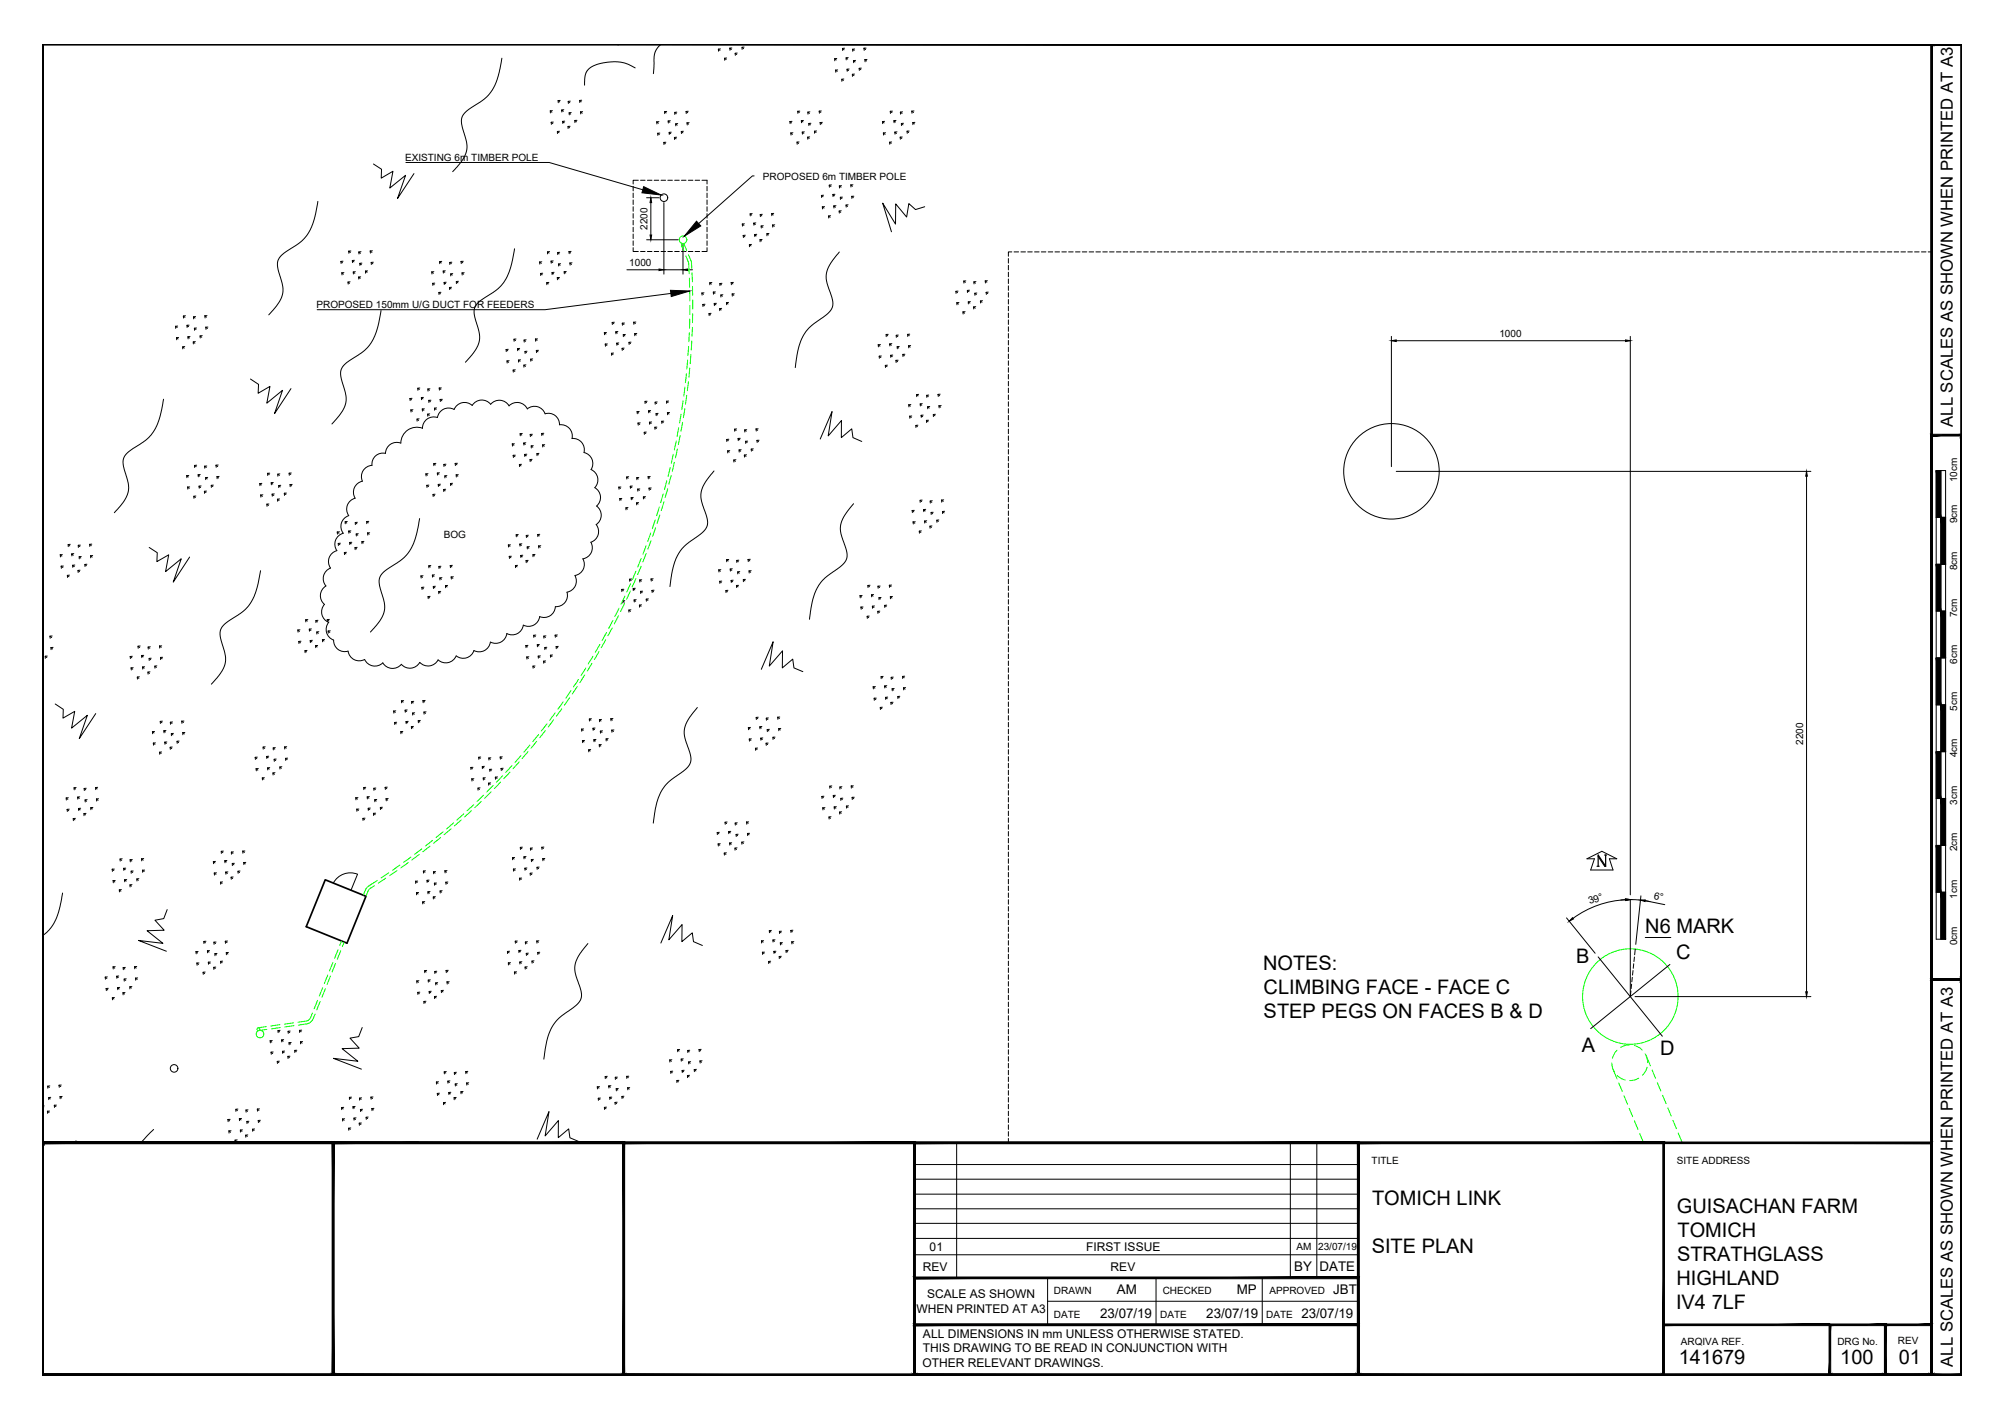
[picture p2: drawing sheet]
<svg xmlns="http://www.w3.org/2000/svg" width="420mm" height="297mm" viewBox="0 0 420 297" stroke-linecap="round" stroke-linejoin="round" font-family="sans-serif">
<defs><g id="words">
<g font-size="4.2">
<text x="344.6" y="195.5">N6 MARK</text>
<text x="264.5" y="203.2">NOTES:</text>
<text x="330.1" y="201.7">B</text>
<text x="351.1" y="200.9">C</text>
<text x="264.7" y="208.2">CLIMBING FACE - FACE C</text>
<text x="264.7" y="213.3">STEP PEGS ON FACES B &amp; D</text>
<text x="331.3" y="220.4">A</text>
<text x="347.7" y="220.9">D</text>
<text x="287.4" y="252.5">TOMICH LINK</text>
<text x="351.2" y="254">GUISACHAN FARM</text>
<text x="287.3" y="262.5">SITE PLAN</text>
<text x="351.4" y="259.1">TOMICH</text>
<text x="351.1" y="269.2">HIGHLAND</text>
<text x="351.3" y="264.1">STRATHGLASS</text>
<text x="351.1" y="274.2">IV4 7LF</text>
<text x="351.6" y="285.7">141679</text>
<text x="385.5" y="285.7">100</text>
<text x="397.7" y="285.7">01</text>
</g>
<g font-size="3.5">
<text x="409" y="89.4" transform="rotate(-90 409 89.4)">ALL SCALES AS SHOWN WHEN PRINTED AT A3</text>
<text x="409" y="286.3" transform="rotate(-90 409 286.3)">ALL SCALES AS SHOWN WHEN PRINTED AT A3</text>
</g>
<g font-size="2.8">
<text x="271.1" y="266.3">BY</text>
<text x="276.4" y="266.3">DATE</text>
<text x="233.9" y="271.1">AM</text>
<text x="259" y="271.1">MP</text>
<text x="279.3" y="271.1">JBT</text>
<text x="230.4" y="276">23/07/19</text>
<text x="252.7" y="276">23/07/19</text>
<text x="272.6" y="276">23/07/19</text>
</g>
<g font-size="2.5">
<text x="194.7" y="262">01</text>
<text x="227.5" y="262">FIRST ISSUE</text>
<text x="193.3" y="266.2">REV</text>
<text x="232.6" y="266.2">REV</text>
<text x="192" y="275">WHEN PRINTED AT A3</text>
<text x="194.2" y="272">SCALE AS SHOWN</text>
<text x="193.3" y="280.3">ALL DIMENSIONS IN mm UNLESS OTHERWISE STATED.</text>
<text x="193.2" y="286.3">OTHER RELEVANT DRAWINGS.</text>
<text x="193.3" y="283.3">THIS DRAWING TO BE READ IN CONJUNCTION WITH</text>
</g>
<g font-size="2.1">
<text x="84.8" y="33.8">EXISTING 6m TIMBER POLE</text>
<text x="159.8" y="37.6">PROPOSED 6m TIMBER POLE</text>
<text x="135.6" y="48.1" transform="rotate(-90 135.6 48.1)">2200</text>
<text x="131.8" y="55.8">1000</text>
<text x="66.3" y="64.6">PROPOSED 150mm U/G DUCT FOR FEEDERS</text>
<text x="314.1" y="70.6">1000</text>
<text x="409.9" y="101" transform="rotate(-90 409.9 101)">10cm</text>
<text x="92.9" y="112.7">BOG</text>
<text x="409.9" y="109.6" transform="rotate(-90 409.9 109.6)">9cm</text>
<text x="409.9" y="119.5" transform="rotate(-90 409.9 119.5)">8cm</text>
<text x="409.9" y="129.3" transform="rotate(-90 409.9 129.3)">7cm</text>
<text x="409.9" y="139.1" transform="rotate(-90 409.9 139.1)">6cm</text>
<text x="409.9" y="148.9" transform="rotate(-90 409.9 148.9)">5cm</text>
<text x="377.7" y="156.1" transform="rotate(-90 377.7 156.1)">2200</text>
<text x="409.9" y="158.6" transform="rotate(-90 409.9 158.6)">4cm</text>
<text x="409.9" y="168.6" transform="rotate(-90 409.9 168.6)">3cm</text>
<text x="409.9" y="178.3" transform="rotate(-90 409.9 178.3)">2cm</text>
<text x="333" y="189.4" transform="rotate(-19 333 189.4)">39°</text>
<text x="346.3" y="188.3" transform="rotate(12 346.3 188.3)">6°</text>
<text x="409.9" y="188.3" transform="rotate(-90 409.9 188.3)">1cm</text>
<text x="409.9" y="198" transform="rotate(-90 409.9 198)">0cm</text>
<text x="287.3" y="243.9">TITLE</text>
<text x="351.2" y="243.9">SITE ADDRESS</text>
<text x="271.5" y="261.9">AM</text>
<text x="276.1" y="261.9">23/07/19</text>
<text x="220.8" y="271.1">DRAWN</text>
<text x="243.5" y="271.1">CHECKED</text>
<text x="265.9" y="271.1">APPROVED</text>
<text x="220.8" y="276">DATE</text>
<text x="243" y="276">DATE</text>
<text x="265.2" y="276">DATE</text>
<text x="352.1" y="281.6">ARQIVA REF.</text>
<text x="384.8" y="281.6">DRG No.</text>
<text x="397.5" y="281.6">REV</text>
</g>
</g></defs>
<!-- layer: TOWER MAST -->
<g fill="none" stroke="#000" stroke-width=".21">
<circle cx="139.1" cy="41.4" r=".79"/>
<circle cx="291.4" cy="98.7" r="10"/>
<circle cx="36.5" cy="223.8" r=".79"/>
</g>
<!-- layer: 01 - VISIBLE EDGES -->
<g fill="none" stroke="#0f0" stroke-width=".21">
<path d="M142.8 51.5l.5 1.2M143.3 51.2l.5 1.3M143.6 53.6a6 6 0 0 1 .7 3.7M144.2 53.4a4.7 4.7 0 0 1 .7 2.8M144.4 58.3v1.9M144.9 57.1l.1 1.9M145 60l.1 1.9M143.8 78.3l-.2 1.9M144 75.4l-.1 1.9M144.2 80l-.2 1.9M144.2 72.6l-.1 1.9M144.4 69.7l-.1 1.9"/>
<path d="M144.5 61.1v1.9M144.5 66.8l-.1 1.9M144.5 77.1l-.2 1.9M144.5 64v1.9M144.7 74.3l-.1 1.9M144.9 71.4l-.1 1.9M145 68.6l-.1 1.9M145.1 65.7l-.1 1.9M145.1 62.8v1.9M140.4 98l-.5 1.8M140.6 99.6l-.5 1.9M141 95.2l-.4 1.8"/>
<path d="M141.3 96.8l-.5 1.9M141.6 92.4l-.4 1.8M141.9 94.1l-.4 1.8M142.2 89.6l-.4 1.8M142.5 91.2l-.4 1.9M142.6 86.8l-.3 1.8M143 88.5l-.4 1.8M143.1 83.9l-.3 1.9M143.4 85.6l-.3 1.9M143.5 81.1l-.3 1.9M143.8 82.8l-.2 1.9M133.2 119.6l-.7 1.8"/>
<path d="M134.3 117l-.7 1.8M134.3 118.6l-.8 1.8M135.3 114.3l-.7 1.8M135.3 115.9l-.7 1.8M136.3 111.6l-.6 1.8M136.4 113.3l-.7 1.7M137.2 108.9l-.6 1.8M137.3 110.6l-.6 1.8M138.1 106.2l-.6 1.8M138.2 107.8l-.6 1.9M138.9 103.5l-.5 1.8M139.1 105.1l-.6 1.9"/>
<path d="M139.7 100.7l-.5 1.9M139.9 102.4l-.6 1.8M122.7 139.9l-1 1.6M124 139l-1 1.6M124.2 137.5l-1 1.6M125.5 136.5l-1 1.7M125.6 135l-.9 1.7M126.9 134l-1 1.7M127 132.5l-.9 1.7M128.2 131.5l-.9 1.7M128.4 130l-.9 1.7M129.5 129l-.8 1.7"/>
<path d="M129.7 127.4l-.9 1.7M130.8 126.4l-.8 1.7M130.9 124.9l-.8 1.7M132 123.8l-.8 1.8M132.1 122.3l-.8 1.7M133.2 121.2l-.8 1.8M108.7 159.6l-1.3 1.4M109.1 158.3l-1.2 1.4M110.6 157.5l-1.2 1.4M111 156.1l-1.3 1.4M112.4 155.3l-1.2 1.4M112.8 153.9l-1.2 1.5"/>
<path d="M114.2 153l-1.2 1.5M114.6 151.6l-1.2 1.5M116 150.8l-1.2 1.5M116.3 149.4l-1.2 1.5M117.7 148.5l-1.2 1.5M117.9 147l-1.1 1.6M119.3 146.2l-1.1 1.5M119.6 144.7l-1.1 1.6M120.9 143.8l-1 1.6M121.2 142.3l-1.1 1.6M122.5 141.4l-1.1 1.6M86.1 179.5l-1.6 1.2"/>
<path d="M87.8 179l-1.5 1.1M88.4 177.8l-1.6 1.2M90.1 177.2l-1.6 1.2M90.6 176l-1.5 1.2M92.3 175.5l-1.5 1.2M92.8 174.2l-1.5 1.3M94.5 173.6l-1.5 1.3M95 172.4l-1.5 1.2M96.6 171.7l-1.4 1.3M97.1 170.5l-1.4 1.3M98.7 169.8l-1.4 1.3M99.2 168.6l-1.4 1.2"/>
<path d="M100.8 167.9l-1.4 1.3M101.3 166.6l-1.4 1.3M102.9 165.9l-1.4 1.3M103.3 164.5l-1.3 1.4M104.8 163.8l-1.3 1.4M105.3 162.5l-1.3 1.4M106.8 161.7l-1.3 1.4M107.2 160.4l-1.3 1.4M70.8 198.9l-.7 1.8M71.4 199.2l-.8 1.8M71.5 197.1l-.4 1M72.1 197.3l-.4 1"/>
<path d="M78.4 185.5l-1.2 1-.5 1.2M79 184.4l-2 1.3a3.2 3.2 0 0 0-.9 1.8M80.8 184l-1.6 1M81.4 182.8l-1.6 1.1M83.2 182.4l-1.6 1M83.8 181.2l-1.6 1.1M85.5 180.7l-1.5 1.1M55.8 215.1l-1.7 .2M55.9 215.6l-1.7 .3M58.6 214.7l-1.9 .2M58.7 215.2l-1.9 .3M61.5 214.3l-1.9 .2"/>
<path d="M61.6 214.9l-1.9 .2M65.4 212.2l-.7 1.5-.4 .1-1.9 .3M66 212.4a2.45 2.45 0 0 1-1.5 2l-2 .3M66.5 209.6l-.7 1.7M67.1 209.8l-.8 1.7M67.6 206.9l-.7 1.8M68.1 207.1l-.7 1.8M68.7 204.3l-.8 1.7M69.2 204.5l-.7 1.7M69.7 201.6l-.7 1.8M70.3 201.8l-.7 1.8M338.7 220l-.4 .5-.6 1.2"/>
<path d="M341.3 218.9l-.8 .1-1 .4M342.3 219l.9 .4 .8 .6M337.6 222.6l.2 1.1 .3 .8M337.9 224l.8 2M338.7 225.3l.8 .6 .9 .4M339.1 226.9l.7 1.7M340.2 229.5l.7 1.8M341.2 232.2l.8 1.7M342.3 234.8l.8 1.8M343.2 225.9l-1 .4-.8 .1M343.4 237.4l.8 2M344.6 220.7l.3 .8 .2 1.1"/>
<path d="M344.8 221.2l.9 2.1M345 223.6l-.3 .7-.7 1M346 224.1l.8 1.8M347.1 226.8l.8 1.7M348.2 229.4l.8 1.8M349.3 232.1l.7 1.7M350.4 234.7l.7 1.8M351.5 237.3l.8 2.1"/>
<circle cx="143" cy="51.3" r=".3"/>
<circle cx="143.1" cy="50.2" r=".79"/>
<circle cx="54.1" cy="215.6" r=".3"/>
<circle cx="54.5" cy="216.6" r=".79"/>
<circle cx="341.5" cy="208.8" r="10"/>
</g>
<!-- layer: TEXT AND DIMENSIONS -->
<g fill="none" stroke="#000" stroke-width=".21">
<path d="M85 34h30l19.6 5.8M132.6 39v1M133.7 37.8h-1.1v.7M134.2 37.8h.9M135.6 37.8h1M137 37.8h1M138.5 37.8h.9M139.9 37.8h.9M141.3 37.8h1M142.7 37.8h1M144.2 37.8h.9M145.6 37.8h.9"/>
<path d="M147 37.8h1.1v.7M148.1 39v1M158 36.9h-.4l-11.3 9.9M132.6 51.9v.8h1.1M132.6 40.4v1M132.6 41.9v.9M132.6 43.3v1M132.6 44.7v1M132.6 46.2v.9M132.6 47.6v1M132.6 49v1M132.6 50.5v.9"/>
<path d="M134.2 52.7h.9M135.6 52.7h1M137 52.7h1M138.5 52.7h.9M139.9 52.7h.9M141.3 52.7h1M142.7 52.7h1M144.2 52.7h.9M145.6 52.7h.9M148.1 51.9v.8h-1.1M148.1 40.4v1M148.1 41.9v.9"/>
<path d="M148.1 43.3v1M148.1 44.7v1M148.1 46.2v.9M148.1 47.6v1M148.1 49v1M148.1 50.5v.9M211.2 54.2v.9M211.2 55.6v.9M211.2 57v1M211.2 58.4v1M211.2 59.9v.9M211.9 52.8h-.7v.9"/>
<path d="M212.4 52.8h.9M213.8 52.8h1M215.3 52.8h.9M216.7 52.8h.9M218.1 52.8h1M219.5 52.8h1M221 52.8h.9M222.4 52.8h1M223.8 52.8h1M225.3 52.8h.9M226.7 52.8h.9M228.1 52.8h1"/>
<path d="M229.5 52.8h1M231 52.8h.9M232.4 52.8h.9M233.8 52.8h1M235.3 52.8h.9M236.7 52.8h.9M238.1 52.8h1M239.6 52.8h.9M241 52.8h.9M242.4 52.8h1M243.8 52.8h1M245.3 52.8h.9"/>
<path d="M246.7 52.8h.9M248.1 52.8h1M249.5 52.8h1M251 52.8h.9M252.4 52.8h1M253.8 52.8h1M255.3 52.8h.9M256.7 52.8h.9M258.1 52.8h1M259.6 52.8h.9M261 52.8h.9M262.4 52.8h1"/>
<path d="M263.8 52.8h1M265.3 52.8h.9M266.7 52.8h.9M268.1 52.8h1M269.5 52.8h1M271 52.8h.9M272.4 52.8h1M273.8 52.8h1M275.3 52.8h.9M276.7 52.8h1M278.1 52.8h1M279.6 52.8h.9"/>
<path d="M281 52.8h.9M282.4 52.8h1M283.8 52.8h1M285.3 52.8h.9M286.7 52.8h1M288.1 52.8h1M289.6 52.8h.9M291 52.8h.9M292.4 52.8h1M293.8 52.8h1M295.3 52.8h.9M296.7 52.8h1"/>
<path d="M298.1 52.8h1M299.6 52.8h.9M301 52.8h.9M302.4 52.8h1M303.9 52.8h.9M305.3 52.8h.9M306.7 52.8h1M308.1 52.8h1M309.6 52.8h.9M311 52.8h.9M312.4 52.8h1M313.8 52.8h1"/>
<path d="M315.3 52.8h.9M316.7 52.8h1M318.1 52.8h1M319.6 52.8h.9M321 52.8h1M322.4 52.8h1M323.9 52.8h.9M325.3 52.8h.9M326.7 52.8h1M328.1 52.8h1M329.6 52.8h.9M331 52.8h.9"/>
<path d="M332.4 52.8h1M333.8 52.8h1M335.3 52.8h.9M336.7 52.8h1M338.1 52.8h1M339.6 52.8h.9M341 52.8h1M342.4 52.8h1M343.9 52.8h.9M345.3 52.8h.9M346.7 52.8h1M348.1 52.8h1"/>
<path d="M349.6 52.8h.9M351 52.8h.9M352.4 52.8h1M353.9 52.8h.9M355.3 52.8h.9M356.7 52.8h1M358.1 52.8h1M359.6 52.8h.9M361 52.8h1M362.4 52.8h1M363.9 52.8h.9M365.3 52.8h.9"/>
<path d="M366.7 52.8h1M368.1 52.8h1M369.6 52.8h.9M371 52.8h.9M372.4 52.8h1M373.9 52.8h.9M375.3 52.8h.9M376.7 52.8h1M378.1 52.8h1M379.6 52.8h.9M381 52.8h1M382.4 52.8h1"/>
<path d="M383.9 52.8h.9M385.3 52.8h1M386.7 52.8h1M388.2 52.8h.9M389.6 52.8h.9M391 52.8h1M392.4 52.8h1M393.9 52.8h.9M395.3 52.8h.9M396.7 52.8h1M398.2 52.8h.9M399.6 52.8h.9"/>
<path d="M401 52.8h1M402.4 52.8h1M403.9 52.8h.6M140.5 61.5l-26.3 3.4h-47.8M211.2 61.3v1M211.2 62.7v1M211.2 64.2v.9M211.2 65.6v.9M211.2 67v1M211.2 68.5v.9M211.2 69.9v.9M211.2 71.3v1"/>
<path d="M211.2 72.7v1M211.2 74.2v.9M211.2 75.6v.9M211.2 77v1M211.2 78.4v1M211.2 79.9v.9M211.2 81.3v1M211.2 82.7v1M211.2 84.2v.9M211.2 85.6v1M211.2 87v1M211.2 88.5v.9"/>
<path d="M211.2 89.9v.9M211.2 91.3v1M211.2 92.8v.9M211.2 94.2v.9M211.2 95.6v1M211.2 97v1M211.2 98.5v.9M211.2 99.9v.9M211.2 101.3v1M211.2 102.7v1M211.2 104.2v.9M211.2 105.6v1"/>
<path d="M211.2 107v1M211.2 108.5v.9M211.2 109.9v.9M211.2 111.3v1M211.2 112.8v.9M211.2 114.2v.9M211.2 115.6v1M211.2 117v1M211.2 118.5v.9M211.2 119.9v.9M211.2 121.3v1M211.2 122.7v1"/>
<path d="M211.2 124.2v.9M211.2 125.6v1M211.2 127v1M211.2 128.5v.9M211.2 129.9v1M211.2 131.3v1M211.2 132.8v.9M211.2 134.2v.9M211.2 135.6v1M211.2 137v1M211.2 138.5v.9M211.2 139.9v.9"/>
<path d="M211.2 141.3v1M211.2 142.7v1M211.2 144.2v.9M211.2 145.6v1M211.2 147v1M211.2 148.5v.9M211.2 149.9v1M211.2 151.3v1M211.2 152.8v.9M211.2 154.2v.9M211.2 155.6v1M211.2 157v1"/>
<path d="M211.2 158.5v.9M211.2 159.9v.9M211.2 161.3v1M211.2 162.8v.9M211.2 164.2v.9M211.2 165.6v1M211.2 167v1M211.2 168.5v.9M211.2 169.9v1M211.2 171.3v1M211.2 172.8v.9M211.2 174.2v.9"/>
<path d="M211.2 175.6v1M211.2 177v1M211.2 178.5v.9M211.2 179.9v.9M211.2 181.3v1M211.2 182.8v.9M211.2 184.2v.9M211.2 185.6v1M211.2 187v1M211.2 188.5v.9M211.2 189.9v1M211.2 191.3v1"/>
<path d="M211.2 192.8v.9M211.2 194.2v.9M211.2 195.6v1M211.2 197v1M211.2 198.5v.9M211.2 199.9v1M344.6 196.4h5.4M211.2 201.3v1M211.2 202.8v.9M211.2 204.2v.9M211.2 205.6v1M211.2 207.1v.9"/>
<path d="M211.2 208.5v.9M211.2 209.9v1M211.2 211.3v1M211.2 212.8v.9M211.2 214.2v.9M211.2 215.6v1M211.2 217v1M211.2 218.5v.9M211.2 219.9v1M334.7 200.4l13.5 16.7M349.8 202l-16.6 13.5M211.2 221.3v1"/>
<path d="M211.2 222.8v.9M211.2 224.2v.9M211.2 225.6v1M211.2 227.1v.9M211.2 228.5v.9M211.2 229.9v1M211.2 231.3v1M211.2 232.8v.9M211.2 234.2v.9M211.2 235.6v1M211.2 237v1M211.2 238.5v.9"/>
</g>
<!-- layer: 02 - HIDDEN LINES -->
<path d="M342.5 198.8l-.1 1.2M341.6 207.6l-.1 1.2M341.7 206.2l-.1 .9M341.9 204.7l-.1 1M342 203.3l-.1 1M342.2 201.9l-.1 .9M342.3 200.5l-.1 .9" fill="none" stroke="#000" stroke-width=".21"/>
<!-- layer: 03 - TEXT AND DIMENSIONS -->
<g fill="none" stroke="#000" stroke-width=".21">
<path d="M131.3 56.5h6.7M135.4 41.4h2.6M135.4 50.2h6.6M136.3 42.4v6.8M139.1 42.4v15M139.1 56.5h4M143.1 51.2v6.2M144 56.5h1M291.4 70.5v27.2M292.4 71.4h48.1M341.5 70.5v117M77.9 97.5a2.36 2.36 0 0 0-2 3.3 2.37 2.37 0 0 0-1.5 3.6 2.35 2.35 0 0 0-1.4 3.6"/>
<path d="M84 92.8a2.37 2.37 0 0 0-3.3 2.2 2.3 2.3 0 0 0-2.8 2.5M88.5 89.7a2.38 2.38 0 0 1 3.1-2.2 2.36 2.36 0 0 1 3.5-1.7 2.37 2.37 0 0 1 3.8-.9 2.38 2.38 0 0 1 3.9-.2 2.37 2.37 0 0 1 3.8 .3 2.38 2.38 0 0 1 3.9 .6 2.35 2.35 0 0 1 3.7 1.1 2.32 2.32 0 0 1 3 2.3 2.37 2.37 0 0 1 2.6 2.8 2.36 2.36 0 0 1 2.5 3 2.37 2.37 0 0 1 1.5 3.6M88.5 89.7a3.4 3.4 0 0 0-4.5 3.1M123.8 98.4a2.36 2.36 0 0 1 .8 3.7 2.38 2.38 0 0 1 .4 3.9M292.4 98.7h86.9M378.4 99.8v108M69.2 119a2.37 2.37 0 0 0-.9 3.8 2.36 2.36 0 0 0-.3 3.8 2.36 2.36 0 0 0 .8 3.8M70.5 115.4a2.36 2.36 0 0 0-1.3 3.6M73.1 108a2.37 2.37 0 0 0-1.2 3.7 2.36 2.36 0 0 0-1.3 3.6M122.1 117.1a2.36 2.36 0 0 1-1.7 3.5 2.38 2.38 0 0 1-1.7 3.4 2.35 2.35 0 0 1-2.4 3.1M123.8 113.6a2.36 2.36 0 0 1-1.7 3.5M125 106a2.36 2.36 0 0 1-.1 3.9 2.36 2.36 0 0 1-1.1 3.7"/>
<path d="M68.9 130.4a2.37 2.37 0 0 0 1 3.7 2.34 2.34 0 0 0 3 2.3 2.36 2.36 0 0 0 3.5 1.7M76.4 138.1a2.36 2.36 0 0 0 3.8 .8 2.39 2.39 0 0 0 3.9 .3M91.8 138.2a2.36 2.36 0 0 1-3.9 .6 2.37 2.37 0 0 1-3.8 .4M99.3 136.3a2.36 2.36 0 0 1-3.7 1.1 2.39 2.39 0 0 1-3.8 .8M102.7 134.5a2.36 2.36 0 0 1-3.4 1.8M106.2 132.7a2.36 2.36 0 0 1-3.5 1.8M116.3 127.1a2.36 2.36 0 0 1-3.3 2.1 2.37 2.37 0 0 1-3.4 1.7 2.37 2.37 0 0 1-3.4 1.8M328.1 192.3l6 7.4M339.5 188.5h1a20.3 20.3 0 0 0-11 3.9M343.7 187.7l-1.1 10.1M344.6 188.7l1 .2-4.1-.5v20.4M345.6 188.9l3.1 .6"/>
<path d="M342.5 208.8h36.8"/>
</g>
<path d="M136.3 41.4l.2 1h-.3zM136.2 49.2h.3l-.2 1zM138 56.3l1.1 .2-1.1 .2zM143.1 56.5l.9-.2v.4zM291.4 71.4l1-.2v.3zM340.5 71.2l1 .2-1 .1zM378.4 98.7l.2 1.1h-.4zM329.4 192.2l.2 .3-.9 .5zM340.5 188.3l1 .1-1 .2zM343.6 188.6l1-.1v.3zM378.2 207.8h.4l-.2 1z" fill="#000" stroke="#000" stroke-width=".21"/>
<!-- layer: WALL EXTERNAL -->
<path d="M68.1 184.3l8.6 3.4-4 9.9-8.6-3.5z" fill="none" stroke="#000" stroke-width=".36"/>
<!-- layer: DOORS WINDOWS -->
<path d="M74.9 183.2l-1.4 3.3M74.9 183.1a4 4 0 0 0-5.1 1.9" fill="none" stroke="#000" stroke-width=".21"/>
<!-- layer: LANDSCAPING -->
<g fill="none" stroke="#000" stroke-width=".21">
<path d="M105.1 12.2l-.8 3.9-1.2 2.7-1.2 1.6-4.1 2.8-1 1.2-.1 1.6 1 3.5 .1 1.8-.2 .8-.7 1.4-2.1 2.5M129.4 9.3l.1 .2M129.7 9.3h.1M133 14.2l-1.9-.9-1.7-.3h-2.1l-2.2 .5-1.3 .6-.8 .7-.5 1.1-.1 1.9M138.5 9.3l-.9 .8-.5 1.2-.3 4.1M150.8 10.6l-.3-.3v.4M150.9 10.2l-.4 .1M151.8 12.2l.3 .3M152.2 12.1l-.4 .1v.4M153.2 10.4l-.3-.3v.4M153.3 10.1h-.4M154 11.2l.3 .2"/>
<path d="M154.4 11.1l-.4 .1v.4M155.4 9.9l.4 .3M155.9 9.9h-.5v.5M174.8 12.3l.4 .3M174.8 12.3v.4M175 14.7l.4 .3M175 14.7l.1 .4M175.3 12.3h-.5M175.5 14.6l-.5 .1M176.3 16.6l.3 .3M176.5 10.1l.3 .3M176.7 16.6h-.4v.4"/>
<path d="M176.9 10.1h-.4v.5M177.6 12.4l-.4-.3v.5M177.7 12.1h-.5M177.7 14.8l-.3-.3v.4M177.8 14.5h-.4M178.5 15.6l.4 .3M178.6 10.3l.3 .3M178.8 12.7l.3 .3M179 15.5l-.5 .1v.4M179 10.3h-.4v.5M179.2 12.7h-.4v.4M179.9 14.3l.4 .3"/>
<path d="M180.4 14.3h-.5l.1 .5M181 10.1v.5M181 10.1l.3 .3M181.2 12.5v.5M181.2 12.5l.3 .3M181.4 10.1h-.4M181.6 12.5h-.4M78.2 34.4l1.7 1.1-.1 1.8 2.5-1.4-.7 3.5 3.3-2.7-1.6 4.9 3.4-5.2M115.3 23.2l.3 .3M115.3 23.2v.5M115.5 25.6l.3 .3M115.5 25.6v.5"/>
<path d="M115.7 23.2h-.4M115.9 25.6h-.4M116.7 27.5l.4 .3M116.9 21.1l.3 .3M117.2 27.5h-.5l.1 .5M117.3 21l-.4 .1v.4M118 23.3l-.3-.3v.5M118.1 23h-.4M118.2 25.7l-.4-.3 .1 .5M118.3 25.4h-.5M119 26.5l.3 .3M119 21.2l.3 .3"/>
<path d="M119.2 23.6l.3 .3M119.4 26.5h-.4v.4M119.5 21.2h-.5v.5M119.6 23.6h-.4v.5M120.4 25.2l.3 .3M120.8 25.2h-.4v.5M121.4 21v.5M121.4 21l.3 .3M121.6 23.4v.5M121.6 23.4l.3 .3M121.8 21h-.4M122 23.4h-.4"/>
<path d="M137.5 25.5l.4 .3M137.5 25.5l.1 .5M137.8 27.9l.3 .3M137.8 27.9v.5M138 25.5h-.5M138.2 27.9h-.4M139 29.8l.4 .3M139.2 23.4l.3 .3M139.5 29.8h-.5l.1 .5M139.6 23.3l-.4 .1v.4M140.3 25.6l-.4-.3 .1 .5M140.4 25.3h-.5"/>
<path d="M140.5 28l-.3-.3v.5M140.6 27.7h-.4M141.3 28.8l.3 .3M141.3 23.5l.4 .3M141.5 25.9l.3 .3M141.7 28.7l-.4 .1v.4M141.8 23.5h-.5v.5M142 25.9h-.5v.5M142.7 27.5l.3 .3M143.1 27.5h-.4v.5M143.7 23.3v.5M143.7 23.3l.3 .3"/>
<path d="M143.9 25.7v.5M143.9 25.7l.3 .3M144.2 23.3h-.5M144.3 25.7h-.4M165.4 25.5l.4 .3M165.4 25.5l.1 .4M165.6 27.9l.4 .3M165.6 27.9l.1 .4M165.9 25.4l-.5 .1M166.1 27.8l-.5 .1M166.9 29.8l.4 .3M167.1 23.3l.3 .3"/>
<path d="M167.4 29.7l-.5 .1 .1 .4M167.5 23.3h-.4v.4M168.2 25.5l-.4-.2 .1 .4M168.3 25.2l-.5 .1M168.4 27.9l-.4-.2 .1 .4M168.5 27.6l-.5 .1M169.1 28.7l.4 .3M169.2 23.5l.3 .3M169.4 25.9l.3 .3M169.6 28.7h-.5l.1 .5M169.6 23.4l-.4 .1v.4M169.8 25.8l-.4 .1v.4"/>
<path d="M170.6 27.5l.3 .3M171 27.4l-.4 .1v.4M171.6 23.3v.4M171.6 23.3l.3 .3M171.8 25.7v.4M171.8 25.7l.3 .3M172 23.2l-.4 .1M172.2 25.6l-.4 .1M173.7 38.8l.3 .3M174.1 38.7l-.4 .1v.4M175.8 38.9l.4 .3M176.3 38.9h-.5v.5"/>
<path d="M178.2 38.7v.5M178.2 38.7l.3 .3M178.7 38.7h-.5M184.8 25.5l.4 .3M184.8 25.5l.1 .4M185 27.9l.4 .3M185 27.9l.1 .4M185.3 25.4l-.5 .1M185.5 27.8l-.5 .1M186.3 29.8l.4 .3M186.5 23.3l.3 .3M186.8 29.7l-.5 .1 .1 .4"/>
<path d="M186.9 23.3h-.4v.5M187.6 25.6l-.4-.3 .1 .4M187.7 25.2l-.5 .1M187.8 28l-.4-.3 .1 .4M187.9 27.6l-.5 .1M188.5 28.7l.4 .3M188.6 23.5l.3 .3M188.8 25.9l.3 .3M189 28.7h-.5l.1 .5M189 23.4l-.4 .1v.4M189.2 25.8l-.4 .1v.4M190 27.5l.3 .3"/>
<path d="M190.4 27.5h-.4v.4M191 23.3v.4M191 23.3l.3 .3M191.2 25.7v.4M191.2 25.7l.3 .3M191.4 23.2l-.4 .1M191.6 25.6l-.4 .1M66.6 42.2l-1 4.4-.6 1.6-.6 1-1.4 1.5-3.9 2.6-.9 1.2v1.5l1 4v1.4l-.7 1.9-2.2 2.7M71.4 54.8v.4M71.4 54.8l.3 .3M71.6 57.2v.4M71.6 57.2l.3 .2"/>
<path d="M71.8 54.7l-.4 .1M72 57.1l-.4 .1M73.2 59.4l-.3-.3v.4M73.3 59l-.4 .1M73.4 52.9l-.4-.3 .1 .5M73.5 52.6h-.5M74 57l.3 .3M74.1 54.9l-.3-.3v.4M74.2 54.5l-.4 .1M74.4 56.9l-.4 .1v.4M75.4 58.3l-.3-.3v.5M75.5 53.1l-.4-.3 .1 .4"/>
<path d="M75.6 58h-.5M75.6 52.7l-.5 .1M75.7 55.5l-.3-.3v.4M75.8 55.1l-.4 .1M76.5 56.8l.1 .4M77 56.7l-.5 .1 .4 .3M77.5 52.6l.4 .3M77.5 52.6l.1 .4M77.8 55l.3 .3M77.8 55v.4M78 52.5l-.5 .1M78.2 54.9l-.4 .1"/>
<path d="M90.4 57l.4 .3M90.4 57l.1 .4M90.6 59.4l.4 .2M90.6 59.4l.1 .4M90.9 56.9l-.5 .1M91.1 59.3l-.5 .1M92.1 54.8l.3 .3M92.5 54.8h-.4v.4M93.2 57l-.4-.2 .1 .4M93.3 56.7l-.5 .1M93.4 59.4l-.4-.2 .1 .4M93.5 59.1l-.5 .1"/>
<path d="M94.2 55l.3 .2M94.4 57.4l.3 .2M94.6 54.9l-.4 .1v.4M94.8 57.3l-.4 .1v.4M95.6 59l.3 .3M96 58.9l-.4 .1v.4M96.6 54.8v.4M96.6 54.8l.3 .3M96.8 57.2v.4M96.8 57.2l.3 .2M97 54.7l-.4 .1M97.2 57.1l-.4 .1"/>
<path d="M107.8 52.1l-.9 4.2-.7 1.6-.7 1.2-1.5 1.6-3.6 2.5-.9 1.1-.2 .7v.8l1 3.5 .2 1.1-.1 1-.7 1.8-2.2 2.7M113 54.9l.4 .3M113 54.9l.1 .4M113.2 57.3l.4 .3M113.2 57.3v.4M113.5 54.8l-.5 .1M113.7 57.2l-.5 .1M114.5 59.2l.4 .3M114.7 52.7l.3 .3M115 59.2h-.5v.4M115.1 52.7h-.4v.5M115.8 55l-.4-.3 .1 .4"/>
<path d="M115.9 54.7h-.5M116 57.4l-.4-.3v.4M116.1 57l-.5 .1M116.7 58.1l.4 .3M116.8 52.9l.3 .3M117 55.3l.3 .3M117.2 58.1h-.5l.1 .5M117.2 52.9h-.4v.4M117.4 55.2l-.4 .1v.4M118.2 56.9l.3 .3M118.6 56.9h-.4v.5M119.2 52.7v.4"/>
<path d="M119.2 52.7l.3 .3M119.4 55.1v.4M119.4 55.1l.3 .3M119.6 52.7h-.4M119.8 55.1h-.4M148.6 59.2l.4 .3M149.1 59.2h-.5l.1 .5M150.8 59.4l.3 .3M151.2 59.4h-.4v.4M153.1 59.2l.1 .4M153.1 59.2l.4 .3M153.6 59.2h-.5"/>
<path d="M155.5 46.9l.3 .3M155.5 46.9v.5M155.7 49.3l.3 .3M155.7 49.3v.5M155.9 46.9h-.4M156.1 49.3h-.4M157 51.2l.3 .3M157.1 44.8l.3 .3M157.4 51.2h-.4v.5M157.6 44.7l-.5 .1v.4M158.2 47l-.3-.3v.5M158.3 46.7h-.4"/>
<path d="M158.4 49.4l-.3-.3v.5M158.5 49.1h-.4M159.2 50.2l.3 .3M159.2 44.9l.4 .3M159.4 47.3l.4 .3M159.6 50.2h-.4v.5M159.7 44.9h-.5l.1 .5M159.9 47.3h-.5l.1 .5M160.6 48.9l.4 .3M161.1 48.9h-.5v.5M161.6 44.7l.1 .5M161.6 44.7l.4 .3"/>
<path d="M161.8 47.1v.5M161.8 47.1l.4 .3M162.1 44.7h-.5M162.3 47.1h-.5M172 40.9l.4 .3M172 40.9l.1 .5M172.2 43.3l.4 .3M172.2 43.3l.1 .5M172.5 40.9h-.5M172.7 43.3h-.5M173.5 45.2l.4 .3M174 45.2h-.5l.1 .5"/>
<path d="M174.8 41l-.4-.3 .1 .5M174.9 40.7h-.5M175 43.4l-.4-.3 .1 .5M175.1 43.1h-.5M175.8 44.2l.3 .3M175.8 52.8l-1.8 2.4-.7 1.2-.3 1.2 .2 1.8 1.2 3.4 .1 .8-.2 .8-.4 .7-.7 .8-3.8 2.8-1 1.4-1.2 2.8-.6 4.1M176 41.3l.3 .3M176.2 44.2h-.4v.4M176.5 41.3h-.5v.5M177.2 42.9l.3 .3M177.6 42.9h-.4v.5M178.4 41.1v.5"/>
<path d="M178.4 41.1l.3 .3M178.8 41.1h-.4M193.7 43.3l-1.9 .6-1.4-1.2-.5 2.8-2.3-2.8v4.2l-2.7-4.4 1.8 6.1M201.9 58.9l.3 .3M202.3 58.8l-.4 .1v.4M204 59l.3 .3M204.4 59h-.4v.5M206.4 58.8v.5M206.4 58.8l.3 .3M206.8 58.8h-.4M36.8 68.3l.3 .3M36.8 68.3v.5"/>
<path d="M37 70.7l.3 .3M37 70.7v.5M37.2 68.3h-.4M37.4 70.7h-.4M38.3 72.6l.3 .3M38.4 66.2l.3 .3M38.7 72.6h-.4v.5M38.8 66.1l-.4 .1v.4M39.5 68.4l-.3-.3v.5M39.6 68.1h-.4M39.7 70.8l-.3-.3v.5M39.8 70.5h-.4"/>
<path d="M40.5 71.6l.3 .3M40.5 66.4l.4 .2M40.7 68.7l.3 .3M40.9 71.6h-.4v.5M41 66.3l-.5 .1 .1 .4M41.2 68.7h-.5l.1 .5M41.9 70.4l.4 .3M42.4 70.3l-.5 .1v.4M42.9 66.1l.1 .5M42.9 66.1l.4 .3M43.1 68.5v.5M43.1 68.5l.3 .3"/>
<path d="M43.4 66.1h-.5M43.5 68.5h-.4M52.5 79.4l1.7 1.1-.1 1.9 2.4-1.5-.6 3.6 3.3-2.7-1.7 4.9 3.4-5.3M79.8 65l-.9 4.4-1.2 2.5-1.5 1.7-3.6 2.4-.8 .7-.3 .7-.1 1.4 1.1 4.1v1.3l-.8 1.9-2.2 2.7M91.9 61.3l.4 .3M92.4 61.2l-.5 .1 .1 .4M94.1 60.2l.4 .3M94.6 60.2h-.5l.1 .5M106 73.2l.3 .3M106 73.2v.5M106.2 75.6l.3 .3M106.2 75.6v.5"/>
<path d="M106.5 73.2h-.5M106.6 75.6h-.4M107.5 77.5l.3 .3M107.6 71.1l.4 .3M107.9 77.5h-.4v.5M108.1 71l-.5 .1 .1 .4M108.7 73.3l-.3-.3v.5M108.8 73h-.4M108.9 75.7l-.3-.3v.5M109 75.4h-.4M109.7 76.5l.4 .3M109.8 71.2l.3 .3"/>
<path d="M109.9 73.6l.4 .3M110.2 76.4l-.5 .1v.4M110.2 71.2h-.4v.5M110.4 73.6h-.5l.1 .5M111.1 75.2l.4 .3M111.6 75.2h-.5l.1 .5M112.1 71l.1 .5M112.1 71l.4 .3M112.3 73.4l.1 .5M112.3 73.4l.4 .3M112.6 71h-.5M112.8 73.4h-.5"/>
<path d="M126.6 69.7l.3 .3M126.6 69.7v.4M126.8 72.1l.3 .3M126.8 72.1v.4M127 69.7h-.4M127.2 72.1h-.4M128.1 74l.3 .3M128.2 67.5l.4 .3M128.5 74h-.4v.4M128.7 67.5h-.5l.1 .5M129.3 69.8l-.3-.3v.4M129.4 69.4l-.4 .1"/>
<path d="M129.5 72.2l-.3-.3v.4M129.6 71.8l-.4 .1M130.3 73l.3 .2M130.3 67.7l.4 .3M130.5 70.1l.4 .3M130.7 72.9l-.4 .1v.4M130.8 67.7h-.5l.1 .4M131 70.1h-.5l.1 .4M131.7 71.7l.4 .3M132.2 71.7h-.5l.1 .5M132.7 67.5l.1 .4M132.7 67.5l.4 .3"/>
<path d="M132.9 69.9l.1 .4M132.9 69.9l.4 .3M133.2 67.5h-.5M133.4 69.9h-.5M147 61.4l.3 .3M147 61.4l.1 .4M147.2 63.8l.4 .3M147.2 63.8v.4M147.5 61.3l-.5 .1M147.7 63.7l-.5 .1M148.5 65.7l.3 .3M148.9 65.6l-.4 .1v.4"/>
<path d="M149.7 61.5l-.3-.3v.4M149.8 61.2h-.4M150 63.9l-.4-.3v.4M150.1 63.5l-.5 .1M150.7 64.6l.4 .3M151 61.8l.3 .3M151.2 64.6h-.5l.1 .5M151.4 61.7l-.4 .1v.4M152.2 63.4l.3 .3M152.6 63.4h-.4v.4M153.4 61.6v.4M153.4 61.6l.3 .3"/>
<path d="M153.8 61.6h-.4M183.9 72.2l.4 .3M183.9 72.2l.1 .5M184.2 74.6v.5M184.2 74.6l.3 .3M184.4 72.2h-.5M184.6 74.6h-.4M185.4 76.5l.4 .3M185.6 70.1l.3 .3M185.9 76.5h-.5l.1 .5M186 70l-.4 .1v.4M186.7 72.3l-.4-.3 .1 .5"/>
<path d="M186.8 72h-.5M186.9 74.7l-.4-.3 .1 .5M187 74.4h-.5M187.6 75.5l.4 .3M187.7 70.2l.4 .3M187.9 72.6l.3 .3M188.1 75.5h-.5l.1 .4M188.2 70.2h-.5v.5M188.3 72.6h-.4v.5M189.1 74.2l.3 .3M189.5 74.2h-.4v.5M190.1 70v.5"/>
<path d="M190.1 70l.3 .3M190.3 72.4v.5M190.3 72.4l.3 .3M190.5 70h-.4M190.7 72.4h-.4M200.2 61l.4 .3M200.2 61v.5M200.4 63.4l.4 .3M200.4 63.4v.5M200.7 61h-.5M200.9 63.4h-.5M201.7 65.3l.3 .3"/>
<path d="M202.1 65.3h-.4v.5M203 61.1l-.4-.3v.5M203.1 60.8h-.5M203.1 63.5l-.3-.3v.5M203.2 63.2h-.4M203.9 64.3l.4 .3M204.2 61.4l.3 .3M204.4 64.2l-.5 .1v.4M204.6 61.4h-.4v.5M205.3 63l.4 .3M205.8 63h-.5l.1 .5M206.6 61.2v.5"/>
<path d="M206.6 61.2l.3 .3M207 61.2h-.4M34.3 83.6l-1 4.3-1.2 2.5-1.5 1.8-3.8 2.5-.9 1.2-.1 1.3 1 3.8 .1 1.9-.3 .9-.6 1.2-2.1 2.4M39.1 99.6l.3 .3M39.1 99.6v.5M39.5 99.6h-.4M40.7 97.5l.4 .3M41.2 97.5h-.5l.1 .4M41.8 99.7l-.3-.3v.5M41.9 99.4h-.4M42.8 97.6l.4 .3M43.3 97.6h-.5l.1 .5"/>
<path d="M45.2 97.5l.1 .4M45.2 97.5l.4 .2M45.5 99.8v.5M45.5 99.8l.3 .3M45.7 97.4l-.5 .1M45.9 99.8h-.4M56 99.1l.4 .3M56.5 99.1h-.5l.1 .5M58.2 99.3l.3 .3M58.6 99.3h-.4v.5M60.6 99.1v.5M60.6 99.1l.3 .3"/>
<path d="M61 99.1h-.4M85.9 83.5l.3 .3M85.9 83.5v.4M86 85.9l.4 .2M86 85.9l.1 .4M86.3 83.4l-.4 .1M86.5 85.8l-.5 .1M87.3 87.8l.4 .3M87.5 81.3l.3 .3M87.8 87.7l-.5 .1 .1 .4M87.9 81.3h-.4v.5M88.6 83.6l-.3-.3v.4"/>
<path d="M88.7 83.2l-.4 .1M88.8 86l-.4-.3 .1 .4M88.9 85.6l-.5 .1M89.2 99.3l.3 .2M89.2 99.3v.4M89.6 86.7l.3 .3M89.6 81.5l.3 .3M89.6 99.2l-.4 .1M89.8 83.9l.4 .3M90 86.7h-.4v.5M90.1 81.4l-.5 .1v.4M90.3 83.8l-.5 .1v.4"/>
<path d="M90.8 97.1l.4 .3M91 85.5l.3 .3M91.3 97.1h-.5l.1 .5M91.4 85.4l-.4 .1v.4M91.9 99.4l-.3-.3v.4M92 81.3v.4M92 81.3l.3 .3M92 99l-.4 .1M92.2 83.7v.4M92.2 83.7l.3 .3M92.4 81.3h-.4M92.7 83.7h-.5"/>
<path d="M92.9 97.3l.4 .3M93.2 99.7l.3 .2M93.4 97.2l-.5 .1 .1 .4M93.6 99.6l-.4 .1v.4M95.3 97.1l.1 .4M95.3 97.1l.4 .3M95.6 99.5v.4M95.6 99.5l.3 .3M95.8 97l-.5 .1M96 99.4l-.4 .1M107.3 93l.3 .3M107.3 93v.5"/>
<path d="M107.5 95.4l.4 .3M107.5 95.4v.4M107.7 93h-.4M107.9 95.4h-.4M108.8 97.3l.3 .3M108.9 90.8l.4 .3M109.2 97.3h-.4v.4M109.4 90.8h-.5l.1 .5M110 93.1l-.3-.3v.4M110.1 92.8h-.4M110.2 95.5l-.3-.3v.4M110.3 95.1l-.4 .1"/>
<path d="M111 96.3l.3 .2M111 91l.4 .3M111.3 93.4l.3 .3M111.4 96.2l-.4 .1v.4M111.5 91h-.5l.1 .5M111.7 93.4h-.4v.5M112.4 95l.4 .3M112.9 95h-.5l.1 .5M113.4 90.8l.1 .4M113.4 90.8l.4 .3M113.7 93.2v.4M113.7 93.2l.3 .3"/>
<path d="M113.9 90.8h-.5M114.1 93.2h-.4M131.2 99.9l.4 .3M131.7 99.9h-.5l.1 .5M133.4 86.2l.4 .3M133.4 86.2l.1 .5M133.6 88.6l.4 .3M133.6 88.6l.1 .5M133.9 86.2h-.5M134.1 88.6h-.5M134.9 90.6l.4 .2M135.1 84.1l.3 .3"/>
<path d="M135.4 90.5l-.5 .1 .1 .4M135.5 84.1h-.4v.4M135.7 99.9l.1 .4M135.7 99.9l.4 .3M136.2 86.3l-.4-.3 .1 .5M136.2 99.8l-.5 .1M136.3 86h-.5M136.4 88.7l-.4-.3 .1 .5M136.5 88.4h-.5M137.1 89.5l.4 .3M137.2 84.2l.3 .3M137.4 86.6l.3 .3"/>
<path d="M137.6 89.5h-.5l.1 .4M137.7 84.2h-.5v.5M137.8 86.6h-.4v.5M138.6 88.2l.3 .3M139 88.2h-.4v.5M139.6 84.1v.4M139.6 84.1l.3 .2M139.8 86.4v.5M139.8 86.4l.3 .3M140 84l-.4 .1M140.2 86.4h-.4M149.5 98.7l-2 2.6-.7 2 .2 1.8 1.2 3.7v.8l-.1 .7-.9 1.2-3.4 2.5-.9 .9-.7 1-.6 1.1-.6 1.9-.7 4"/>
<path d="M152.2 92.1l.4 .2M152.2 92.1v.4M152.4 94.4l.3 .3M152.4 94.4v.5M152.7 92l-.5 .1M152.9 94.4h-.5M153.7 96.4l.3 .2M153.8 89.9l.4 .3M154.1 96.3l-.4 .1v.4M154.3 89.9h-.5l.1 .4M154.9 92.1l-.3-.3v.5M155.1 91.8h-.5"/>
<path d="M155.1 94.5l-.3-.3v.5M155.2 94.2h-.4M155.9 95.3l.4 .3M156 90l.3 .3M156.2 92.4l.3 .3M156.4 95.3h-.5v.5M156.4 90h-.4v.5M156.6 92.4h-.4v.5M157.3 94.1l.4 .3M157.8 94l-.5 .1 .1 .4M158.4 89.9v.4M158.4 89.9l.3 .2"/>
<path d="M158.5 92.2l.1 .5M158.5 92.2l.4 .3M158.8 89.8l-.4 .1M159 92.2h-.5M171.8 92l2.5-5.8-.8 5.1 2.7-3.2v3.6l2.2-1.9 .3 1.9 1.8 .8M190.3 84.8l.4 .3M190.3 84.8l.1 .4M190.5 87.2l.4 .3M190.5 87.2l.1 .4M190.8 84.8h-.5M191 87.1l-.5 .1M191.8 89.1l.4 .3"/>
<path d="M192 82.7l.3 .2M192.3 89.1h-.5v.5M192.4 82.6l-.4 .1v.4M193.1 84.9l-.4-.3 .1 .4M193.2 84.6h-.5M193.3 87.3l-.4-.3 .1 .4M193.4 87h-.5M194 88.1l.4 .2M194.1 82.8l.3 .3M194.3 85.2l.3 .3M194.5 88l-.5 .1 .1 .4M194.5 82.8h-.4v.4"/>
<path d="M194.7 85.2h-.4v.4M195.5 86.8l.3 .3M195.9 86.8h-.4v.5M196.5 82.6v.5M196.5 82.6l.3 .3M196.7 85v.4M196.7 85l.3 .3M196.9 82.6h-.4M197.1 85h-.4M12.6 116.2l.4 .3M12.6 116.2l.1 .5M12.8 118.6l.4 .3"/>
<path d="M12.8 118.6l.1 .5M13.1 116.2h-.5M13.3 118.6h-.5M14.3 114.1l.3 .3M14.7 114l-.4 .1v.4M15.4 116.3l-.4-.3 .1 .5M15.5 116h-.5M15.6 118.7l-.4-.3v.5M15.7 118.4h-.5M16.3 119.5l.4 .3M16.4 114.2l.3 .3M16.6 116.6l.3 .3"/>
<path d="M16.8 119.4l-.5 .1 .1 .4M16.8 114.2h-.4v.5M17 116.6h-.4v.5M17.8 118.2l.3 .3M18.2 118.2h-.4v.5M18.8 114v.5M18.8 114l.3 .3M19 116.4l.3 .3M19 116.4v.5M19.2 114h-.4M19.4 116.4h-.4M31.2 114.7l1.7 1.1v1.8l2.4-1.4-.6 3.5 3.3-2.6-1.7 4.8 3.4-5.2"/>
<path d="M39.3 102l.3 .3M39.3 102v.5M39.7 102h-.4M40.6 103.9l.3 .3M41 103.9h-.4v.5M42 102.1l-.3-.3v.5M42.1 101.8h-.4M42.8 102.9l.3 .3M43.1 100l.3 .3M43.3 102.9h-.5v.5M43.5 100h-.4v.5M44.2 101.7l.4 .2"/>
<path d="M44.7 101.6l-.5 .1 .1 .4M54.4 101.3l.3 .3M54.4 101.3v.4M54.6 119.5l-1 4.4-1.1 2.5-1.6 1.7-3.8 2.6-.9 1.2-.1 1.5 1.1 4v1.3l-.8 2-2.1 2.6M54.6 103.7l.4 .3M54.6 103.7v.4M54.8 101.3h-.4M55.1 103.7h-.5M55.9 105.6l.3 .3M56.3 105.6h-.4v.5M57.1 101.4l-.3-.3v.5M57.2 101.1h-.4"/>
<path d="M57.3 103.8l-.3-.3v.4M57.5 103.5h-.5M58.1 104.6l.3 .3M58.4 101.7l.3 .3M58.6 104.5l-.5 .1 .1 .4M58.8 101.7h-.4v.5M59.5 103.3l.4 .3M60 103.3h-.5l.1 .5M60.8 101.5v.5M60.8 101.5l.3 .3M61.2 101.5h-.4M70.6 111.4l.4 .3"/>
<path d="M70.6 111.4l.1 .5M70.9 113.8l.3 .3M70.9 113.8v.5M71.1 111.4h-.5M71.3 113.8h-.4M72.1 115.7l.4 .3M72.3 109.3l.3 .3M72.6 115.7h-.5l.1 .5M72.7 109.2l-.4 .1v.4M73.4 111.5l-.4-.3 .1 .5M73.5 111.2h-.5M73.6 113.9l-.4-.3 .1 .5"/>
<path d="M73.7 113.6h-.5M74.3 114.7l.4 .3M74.4 109.5l.3 .2M74.6 111.8l.3 .3M74.8 114.7h-.5l.1 .4M74.9 109.4l-.5 .1v.4M75 111.8h-.4v.5M75.8 113.5l.3 .2M76.2 113.4l-.4 .1v.4M76.8 109.2v.5M76.8 109.2l.3 .3M77 111.6v.5"/>
<path d="M77 111.6l.3 .3M77.2 109.2h-.4M77.4 111.6h-.4M87.9 108.6l-.9 4.3-1.2 2.5-1.6 1.8-3.8 2.5-.8 1.2-.2 .7 .1 .9 1 3.8v1.7l-.9 2-2 2.4M89.4 101.7l.4 .2M89.4 101.7v.4M89.8 118.5l.3 .3M89.8 101.6l-.4 .1M90.2 118.5h-.4v.5M90.7 103.6l.3 .3M91.1 103.5l-.4 .1v.4M91.9 118.7l.4 .3"/>
<path d="M92.1 101.7l-.3-.2v.4M92.3 101.4l-.5 .1M92.4 118.6l-.5 .1 .1 .4M92.9 102.5l.3 .3M93.4 102.5h-.5v.5M94.3 118.5v.4M94.3 118.5l.3 .3M94.3 101.3l.4 .3M94.7 118.4l-.4 .1M94.8 101.2l-.5 .1 .1 .4M106.5 114.2l.3 .2M106.5 114.2v.4"/>
<path d="M106.7 116.5l.3 .3M106.7 116.5v.5M106.9 114.1l-.4 .1M107.1 116.5h-.4M108 118.5l.3 .2M108.1 112l.3 .3M108.4 118.4l-.4 .1v.4M108.5 112h-.4v.5M109.2 114.3l-.3-.3v.4M109.3 113.9l-.4 .1M109.4 116.6l-.3-.2v.4M109.5 116.3l-.4 .1"/>
<path d="M110.2 117.4l.3 .3M110.2 112.2l.4 .3M110.4 114.6l.4 .3M110.6 117.4h-.4v.5M110.7 112.1l-.5 .1 .1 .4M110.9 114.5l-.5 .1 .1 .4M111.6 116.2l.4 .3M112.1 116.1l-.5 .1v.4M112.6 112l.1 .4M112.6 112l.4 .3M112.8 114.4v.4M112.8 114.4l.4 .3"/>
<path d="M113.1 111.9l-.5 .1M113.3 114.3l-.5 .1M129.6 102l.3 .3M129.6 102l.1 .5M129.8 104.4l.3 .3M129.8 104.4v.5M130.1 102h-.5M130.2 104.4h-.4M131.1 106.4l.3 .3M131.5 106.3l-.4 .1v.4M132.3 102.2l-.3-.3v.4M132.4 101.8l-.4 .1"/>
<path d="M132.5 104.5l-.3-.3v.5M132.6 104.2h-.4M133.3 105.3l.4 .3M133.4 100.1l.3 .3M133.5 102.4l.4 .3M133.8 105.3h-.5l.1 .5M133.8 100l-.4 .1v.4M134 102.4h-.5l.1 .5M134.8 104.1l.3 .3M135.2 104l-.4 .1v.4M135.9 102.3l.1 .4M135.9 102.3l.4 .3"/>
<path d="M136.4 102.2l-.5 .1M150.5 119.4l.4 .3M150.5 119.4l.1 .4M151 119.3l-.5 .1M152.2 117.2l.3 .3M152.6 117.2h-.4v.5M153.3 119.5l-.4-.3 .1 .4M153.4 119.1l-.5 .1M154.3 117.4l.4 .3M154.5 119.8l.3 .3M154.8 117.3l-.5 .1v.4M154.9 119.7l-.4 .1v.4"/>
<path d="M156.7 117.2v.4M156.7 117.2l.3 .3M156.9 119.6v.4M156.9 119.6l.3 .3M157.1 117.2h-.4M157.3 119.5l-.4 .1M178.8 105.5l-2.1 2.8-.4 1-.3 1 .2 1.6 1.2 3.8v.9l-.1 .6-.9 1.2-3.6 2.7-1.3 1.5-.9 1.8-.3 1.1-.7 4.2M191.1 106.9l.3 .3M191.1 106.9v.5M191.2 109.3l.4 .3M191.2 109.3l.1 .5M191.5 106.9h-.4"/>
<path d="M191.7 109.3h-.5M192.5 111.3l.4 .2M192.7 104.8l.3 .3M193 111.2l-.5 .1 .1 .4M193.2 104.8h-.5v.4M193.8 107l-.4-.3 .1 .5M193.9 106.7h-.5M194 109.4l-.4-.3 .1 .5M194.1 109.1h-.5M194.8 110.2l.3 .3M194.8 104.9l.4 .3M195 107.3l.4 .3"/>
<path d="M195.2 110.2h-.4v.5M195.3 104.9h-.5v.5M195.5 107.3h-.5v.5M196.2 109l.3 .2M196.6 108.9l-.4 .1v.4M197.2 104.8v.4M197.2 104.8l.4 .3M197.4 107.1v.5M197.4 107.1l.3 .3M197.7 104.7l-.5 .1M197.9 107.1h-.5M9.5 137.5l.3 .3"/>
<path d="M9.9 137.4l-.4 .1v.4M10.5 133.3v.4M10.5 133.3l.3 .3M10.7 135.7v.4M10.7 135.7l.3 .3M10.9 133.2l-.4 .1M11.1 135.6l-.4 .1M14.1 120.5l.3 .3M14.5 120.5h-.4v.5M27.3 137.5l.3 .3M27.3 137.5v.5M27.5 139.9l.3 .3"/>
<path d="M27.5 139.9v.5M27.7 137.5h-.4M27.9 139.9h-.4M28.9 135.4l.4 .3M29.4 135.3l-.5 .1v.4M30 137.6l-.3-.3v.5M30.1 137.3h-.4M30.2 140l-.3-.3v.5M30.3 139.7h-.4M31 135.5l.4 .3M31.2 137.9l.4 .3M31.5 135.5h-.5l.1 .5"/>
<path d="M31.7 137.9h-.5v.5M32.4 139.5l.4 .3M32.9 139.5h-.5l.1 .5M33.4 135.3l.1 .5M33.4 135.3l.4 .3M33.6 137.7v.5M33.6 137.7l.4 .3M33.9 135.3h-.5M34.1 137.7h-.5M62.4 132l.3 .3M62.4 132v.4M62.6 134.4l.3 .3"/>
<path d="M62.6 134.4v.4M62.8 131.9l-.4 .1M63 134.3l-.4 .1M63.9 136.3l.3 .3M64 129.8l.4 .3M64.3 136.2l-.4 .1v.4M64.5 129.8h-.5l.1 .5M65.1 132.1l-.3-.3v.4M65.2 131.7l-.4 .1M65.3 134.5l-.3-.3v.4M65.4 134.1l-.4 .1M66.1 135.2l.3 .3"/>
<path d="M66.2 130l.3 .3M66.3 132.4l.4 .3M66.5 135.2h-.4v.5M66.6 129.9l-.4 .1v.4M66.8 132.3l-.5 .1 .1 .4M67.5 134l.4 .3M68 134h-.5l.1 .5M68.5 129.8l.1 .4M68.5 129.8l.4 .3M68.7 132.2l.1 .4M68.7 132.2l.4 .3M69 129.8h-.5"/>
<path d="M69.2 132.1l-.5 .1M88.2 120.7l.3 .2M88.2 120.7v.4M88.4 123l.3 .3M88.4 123v.5M88.6 120.6l-.4 .1M88.8 123h-.4M89.6 125l.4 .2M90.1 124.9l-.5 .1 .1 .4M90.9 120.8l-.3-.3v.4M91 120.4l-.4 .1M91.1 123.1l-.4-.2 .1 .4"/>
<path d="M91.2 122.8l-.5 .1M91.9 123.9l.3 .3M92.1 121.1l.4 .2M92.3 123.9h-.4v.5M92.6 121l-.5 .1v.4M93.3 122.7l.3 .3M93.8 122.6l-.5 .1v.4M94.5 120.9v.4M94.5 120.9l.4 .3M95 120.8l-.5 .1M110.1 135.2l.4 .3M110.1 135.2l.1 .5"/>
<path d="M110.3 137.6l.4 .3M110.3 137.6l.1 .5M110.6 135.2h-.5M110.8 137.6h-.5M111.6 139.5l.4 .3M111.8 133.1l.3 .3M112.1 139.5h-.5l.1 .5M112.2 133l-.4 .1v.4M112.9 135.3l-.4-.3 .1 .5M113 135h-.5M113.1 137.7l-.4-.3 .1 .5M113.2 137.4h-.5"/>
<path d="M113.8 138.5l.4 .3M113.9 133.2l.3 .3M114.1 135.6l.3 .3M114.3 138.5h-.5l.1 .4M114.3 133.2h-.4v.5M114.5 135.6h-.4v.5M115.3 137.2l.3 .3M115.7 137.2h-.4v.5M116.3 133.1v.4M116.3 133.1l.3 .2M116.5 135.4v.5M116.5 135.4l.3 .3"/>
<path d="M116.7 133l-.4 .1M116.9 135.4h-.4M130.2 123.5l.4 .3M130.2 123.5v.4M130.4 125.9l.4 .3M130.4 125.9l.1 .4M130.7 123.4l-.5 .1M130.9 125.8l-.5 .1M131.7 127.8l.3 .3M131.9 121.3l.3 .3M132.2 127.7l-.5 .1v.4M132.3 121.3h-.4v.5"/>
<path d="M133 123.6l-.4-.3v.4M133.1 123.2l-.5 .1M133.1 126l-.3-.3v.4M133.3 125.6l-.5 .1M133.9 126.7l.4 .3M134 121.5l.3 .3M134.2 123.9l.3 .3M134.4 126.7h-.5v.5M134.4 121.5h-.4v.4M134.6 123.8l-.4 .1v.4M135.3 125.5l.4 .3M135.8 125.5h-.5l.1 .4"/>
<path d="M136.4 121.3v.4M136.4 121.3l.3 .3M136.6 123.7v.4M136.6 123.7l.3 .3M136.8 121.2l-.4 .1M137 123.6l-.4 .1M150.7 121.8l.4 .3M150.7 121.8l.1 .4M151.2 121.7l-.5 .1M152 123.7l.4 .3M152.5 123.7h-.5l.1 .4M153.5 121.9l-.4-.3 .1 .4"/>
<path d="M153.6 121.5l-.5 .1M154.2 122.6l.4 .3M154.7 122.6h-.5l.1 .5M155.7 121.4l.3 .3M156.1 121.4h-.4v.5M180.1 124.8l.4 .3M180.1 124.8l.1 .4M180.3 127.2l.4 .3M180.3 127.2l.1 .4M180.6 124.8h-.5M180.8 127.1l-.5 .1M181.6 129.1l.4 .3"/>
<path d="M181.8 122.6l.3 .3M182.1 129.1h-.5l.1 .4M182.2 122.6h-.4v.5M182.9 124.9l-.4-.3 .1 .4M183 124.5l-.5 .1M183.1 127.3l-.4-.3 .1 .4M183.2 126.9l-.5 .1M183.8 128.1l.4 .2M183.9 122.8l.3 .3M184.1 125.2l.3 .3M184.3 128l-.5 .1 .1 .4M184.3 122.8h-.4v.4"/>
<path d="M184.5 125.2h-.4v.4M185.3 126.8l.3 .3M185.7 126.8h-.4v.5M186.3 122.6v.4M186.3 122.6l.3 .3M186.5 125v.4M186.5 125l.3 .3M186.7 122.6h-.4M186.9 124.9l-.4 .1M11.6 147.5l1.7 1.1-.1 1.8 2.4-1.4-.6 3.5 3.3-2.7-1.7 4.9 3.5-5.2M28.8 141.8l.3 .3M29.2 141.8h-.4v.5"/>
<path d="M31 140.8l.3 .3M31.4 140.7l-.4 .1v.4M31.9 153.3l.4 .2M31.9 153.3l.1 .4M32.1 155.7l.4 .2M32.1 155.7l.1 .4M32.4 153.2l-.5 .1M32.6 155.6l-.5 .1M33.4 157.6l.3 .3M33.6 151.1l.3 .3M33.9 157.5l-.5 .1 .1 .4M34 151.1h-.4v.5"/>
<path d="M34.7 153.4l-.4-.3 .1 .4M34.8 153l-.5 .1M34.8 155.7l-.3-.3 .1 .5M35 155.4h-.5M35.6 156.5l.4 .3M35.7 151.3l.3 .3M35.9 153.7l.3 .2M36.1 156.5h-.5l.1 .5M36.1 151.2l-.4 .1v.4M36.3 153.6l-.4 .1v.4M37.1 155.3l.3 .3M37.5 155.2l-.4 .1v.4"/>
<path d="M38.1 151.1v.4M38.1 151.1l.3 .3M38.3 153.5v.4M38.3 153.5l.3 .3M38.5 151l-.4 .1M38.7 153.4l-.4 .1M53.5 158.6l.3 .3M53.5 158.6v.5M53.9 158.6h-.4M55.1 156.5l.3 .3M55.5 156.4l-.4 .1v.4M56.2 158.7l-.4-.2 .1 .4"/>
<path d="M56.3 158.4l-.5 .1M57.2 156.7l.4 .2M57.4 159l.3 .3M57.7 156.6l-.5 .1v.4M57.9 159h-.5l.1 .5M59.6 156.5v.4M59.6 156.5l.4 .2M59.8 158.9v.4M59.8 158.9l.3 .2M60.1 156.4l-.5 .1M60.2 158.8l-.4 .1M82.5 148.9l.3 .3"/>
<path d="M82.5 148.9v.5M82.6 151.3l.4 .3M82.6 151.3l.1 .5M82.9 148.9h-.4M83.1 151.3h-.5M83.9 153.2l.4 .3M84.1 146.8l.3 .3M84.4 153.2h-.5l.1 .5M84.5 146.8h-.4v.4M85.2 149l-.4-.2 .1 .4M85.3 148.7l-.5 .1M85.4 151.4l-.4-.2 .1 .4"/>
<path d="M85.5 151.1l-.5 .1M86.2 152.2l.3 .3M86.2 147l.4 .3M86.4 149.4l.3 .2M86.6 152.2h-.4v.5M86.7 146.9l-.5 .1v.4M86.9 149.3l-.5 .1v.4M87.6 151l.3 .3M88 150.9l-.4 .1v.4M88.6 146.8v.4M88.6 146.8l.3 .2M88.8 149.2v.4"/>
<path d="M88.8 149.2l.3 .2M89.1 146.7l-.5 .1M89.2 149.1l-.4 .1M100.3 158.6l.3 .3M100.7 158.6h-.4v.5M102.4 158.8l.3 .3M102.8 158.8h-.4v.4M104.8 158.6v.4M104.8 158.6l.3 .3M105.2 158.5l-.4 .1M121.8 152.7l.3 .3M121.8 152.7v.5"/>
<path d="M122 155.1l.3 .3M122 155.1v.5M122.2 152.7h-.4M122.4 155.1h-.4M123.3 157.1l.3 .2M123.4 150.6l.4 .3M123.7 157l-.4 .1v.4M123.9 150.6h-.5l.1 .4M124.5 152.8l-.3-.3v.5M124.6 152.5h-.4M124.7 155.2l-.3-.3v.5M124.8 154.9h-.4"/>
<path d="M125.5 156l.3 .3M125.5 150.7l.4 .3M125.7 153.1l.4 .3M125.9 156h-.4v.5M126 150.7h-.5l.1 .5M126.2 153.1h-.5l.1 .5M126.9 154.8l.4 .2M127.4 154.7l-.5 .1 .1 .4M127.9 150.6l.1 .4M127.9 150.6l.4 .3M128.1 153l.1 .4M128.1 153l.4 .2"/>
<path d="M128.4 150.5l-.5 .1M128.6 152.9l-.5 .1M146.1 148.2l-2 2.6-.6 1.2-.2 .9 .2 1.8 1.2 3.8-.1 1.3-.9 1.3-3.5 2.6-1.5 1.7-1.1 2.7-.8 4.3M156.7 152.4l.4 .3M156.7 152.4l.1 .5M156.9 154.8l.4 .3M156.9 154.8l.1 .5M157.2 152.4h-.5M157.4 154.8h-.5M158.2 156.7l.4 .3M158.4 150.3l.3 .3M158.7 156.7h-.5l.1 .5"/>
<path d="M158.8 150.2l-.4 .1v.4M159.5 140.2l2.4-5.8-.8 5.1 2.8-3.2v3.6l2.1-1.8 .3 1.8 1.9 .8M159.5 152.5l-.4-.3 .1 .5M159.6 152.2h-.5M159.7 154.9l-.4-.3 .1 .5M159.8 154.6h-.5M160.5 155.7l.3 .3M160.5 150.4l.3 .3M160.7 152.8l.3 .3M160.9 155.7h-.4v.4M160.9 150.4h-.4v.5M161.1 152.8h-.4v.5"/>
<path d="M161.9 154.4l.3 .3M162.3 154.4h-.4v.5M162.9 150.2v.5M162.9 150.2l.3 .3M163.1 152.6v.5M163.1 152.6l.3 .3M163.3 150.2h-.4M163.5 152.6h-.4M182.9 143.9l.3 .3M182.9 143.9v.4M183.1 146.3l.3 .3M183.1 146.3v.4"/>
<path d="M183.4 143.8l-.5 .1M183.5 146.2l-.4 .1M184.4 148.2l.3 .3M184.5 141.7l.4 .3M184.8 148.1l-.4 .1v.4M185 141.7h-.5l.1 .5M185.6 144l-.3-.3v.4M185.7 143.6l-.4 .1M185.8 146.4l-.3-.3v.4M185.9 146l-.4 .1M186.6 147.1l.4 .3M186.7 141.9l.3 .3"/>
<path d="M186.8 144.3l.4 .3M187.1 147.1h-.5v.5M187.1 141.8l-.4 .1v.4M187.3 144.2l-.5 .1 .1 .4M188 145.9l.4 .3M188.5 145.9h-.5l.1 .4M189 141.7l.1 .4M189 141.7l.4 .3M189.2 144.1l.1 .4M189.2 144.1l.4 .3M189.5 141.6l-.5 .1M189.7 144l-.5 .1"/>
<path d="M13.9 167.2l.3 .2M13.9 167.2v.4M14.1 169.5l.3 .3M14.1 169.5v.5M14.3 167.1l-.4 .1M14.5 169.5h-.4M15.3 171.5l.4 .2M15.5 165l.3 .3M15.8 171.4l-.5 .1 .1 .4M15.9 165h-.4v.5M16.6 167.3l-.3-.3v.4M16.7 166.9l-.4 .1"/>
<path d="M16.8 169.7l-.3-.3v.4M16.9 169.3l-.4 .1M17.6 170.4l.3 .3M17.6 165.2l.4 .3M17.8 167.6l.3 .3M18 170.4h-.4v.5M18.1 165.1l-.5 .1 .1 .4M18.3 167.5l-.5 .1 .1 .4M19 169.2l.4 .3M19.5 169.1l-.5 .1v.4M20 165l.1 .4M20 165l.3 .3"/>
<path d="M20.2 167.4v.4M20.2 167.4l.3 .3M20.5 164.9l-.5 .1M20.6 167.3l-.4 .1M25.1 179.9l.4 .3M25.6 179.9h-.5l.1 .5M29.6 179.9l.1 .4M29.6 179.9l.4 .3M30.1 179.9h-.5M46.3 178.3l.4 .3M46.8 178.3h-.5l.1 .5M48.5 178.5l.3 .3"/>
<path d="M48.9 178.5h-.4v.4M50.8 178.3l.1 .4M50.8 178.3l.4 .3M51.3 178.3h-.5M53.6 161l.4 .3M53.6 161l.1 .5M54.1 161h-.5M54.9 162.9l.4 .3M55.4 162.9h-.5l.1 .5M56.4 161.1l-.4-.3 .1 .5M56.5 160.8h-.5M57.2 161.9l.3 .3"/>
<path d="M57.6 161.9h-.4v.4M58.6 160.7l.3 .3M59 160.6l-.4 .1v.4M74.5 167.1l.4 .3M74.5 167.1l.1 .5M74.7 169.5l.4 .3M74.7 169.5v.4M75 167.1h-.5M75.2 169.5h-.5M76 171.4l.4 .3M76.2 165l.3 .2M76.5 171.4h-.5v.5"/>
<path d="M76.6 164.9l-.4 .1v.4M77.3 167.2l-.4-.3v.5M77.4 166.9h-.5M77.5 169.6l-.4-.3v.5M77.6 169.3h-.5M78.2 170.4l.4 .3M78.3 165.1l.3 .3M78.5 167.5l.3 .3M78.7 170.3l-.5 .1 .1 .4M78.7 165.1h-.4v.5M78.9 167.5h-.4v.5M79.7 169.1l.3 .3"/>
<path d="M80.1 169.1h-.4v.5M80.7 164.9v.5M80.7 164.9l.3 .3M80.9 167.3v.5M80.9 167.3l.3 .3M81.1 164.9h-.4M81.3 167.3h-.4M98.6 160.8l.4 .3M98.6 160.8v.4M98.8 163.2l.4 .2M98.8 163.2l.1 .4M99.1 160.7l-.5 .1"/>
<path d="M99.3 163.1l-.5 .1M100.1 165.1l.3 .3M100.5 165l-.4 .1v.4M101.4 160.9l-.4-.3v.4M101.5 160.5l-.5 .1M101.5 163.3l-.3-.3v.4M101.6 162.9l-.4 .1M102.3 164l.4 .3M102.6 161.2l.3 .3M102.8 164h-.5v.5M103 161.1l-.4 .1v.4M103.7 162.8l.4 .3"/>
<path d="M104.2 162.8h-.5l.1 .4M105 161l.3 .3M105 161v.4M105.4 160.9l-.4 .1M107.3 179.7l.4 .3M107.3 179.7l.1 .4M107.8 179.6l-.5 .1M109 177.5l.3 .3M109.4 177.5h-.4v.4M110.1 179.7l-.4-.2 .1 .4M110.2 179.4l-.5 .1M111.1 177.7l.3 .2"/>
<path d="M111.5 177.6l-.4 .1v.4M113.5 177.5v.4M113.5 177.5l.3 .3M113.7 179.9v.4M113.7 179.9l.3 .2M113.9 177.4l-.4 .1M114.1 179.8l-.4 .1M150.2 174.4l.4 .3M150.2 174.4v.4M150.4 176.8l.4 .3M150.4 176.8l.1 .4M150.7 174.3l-.5 .1"/>
<path d="M150.9 176.7l-.5 .1M151.7 178.7l.3 .3M151.9 172.2l.3 .3M152.2 178.6l-.5 .1v.4M152.3 172.2h-.4v.5M153 174.5l-.4-.3v.4M153.1 174.2h-.5M153.1 176.9l-.3-.3 .1 .4M153.3 176.6h-.5M153.9 177.7l.4 .2M154 172.4l.3 .3M154.2 174.8l.3 .3"/>
<path d="M154.4 177.6l-.5 .1 .1 .4M154.4 172.4h-.4v.4M154.6 174.8h-.4v.4M155.3 176.4l.4 .3M155.8 176.4h-.5l.1 .4M156.4 172.2v.5M156.4 172.2l.3 .3M156.6 174.6v.4M156.6 174.6l.3 .3M156.8 172.2h-.4M157 174.6h-.4M172.1 166.8l.4 .3"/>
<path d="M172.1 166.8l.1 .5M172.3 169.2l.4 .3M172.3 169.2l.1 .5M172.6 166.8h-.5M172.8 169.2h-.5M173.6 171.1l.4 .3M173.8 164.7l.3 .3M174.1 171.1h-.5l.1 .5M174.2 164.6l-.4 .1v.4M174.9 166.9l-.4-.3 .1 .5M175 166.6h-.5M175.1 169.3l-.4-.3 .1 .5"/>
<path d="M175.2 169h-.5M175.8 170.1l.4 .3M175.9 164.8l.3 .3M176.1 167.2l.3 .3M176.3 170.1h-.5l.1 .4M176.3 164.8h-.4v.5M176.5 167.2h-.4v.5M177.3 168.8l.3 .3M177.7 168.8h-.4v.5M178.3 164.6v.5M178.3 164.6l.3 .3M178.5 167v.5"/>
<path d="M178.5 167l.3 .3M178.7 164.6h-.4M178.9 167h-.4M13.1 187.1l-.6 3.3-.8 2.3-1.2 1.8-1.6 1.5M23.5 182.1l.3 .3M23.5 182.1v.4M23.7 184.5l.4 .3M23.7 184.5v.4M23.9 182.1h-.4M24.1 184.4l-.4 .1M25 186.4l.3 .3M25.4 186.4h-.4v.4"/>
<path d="M26.2 182.2l-.3-.3v.4M26.3 181.9h-.4M26.4 184.6l-.3-.3v.4M26.6 184.3h-.5M27.2 185.4l.3 .2M27.2 180.1l.4 .3M27.5 182.5l.3 .3M27.7 185.3l-.5 .1v.4M27.7 180.1h-.5l.1 .5M27.9 182.5h-.4v.4M28.6 184.1l.4 .3M29.1 184.1h-.5l.1 .5"/>
<path d="M29.9 182.3v.4M29.9 182.3l.3 .3M30.3 182.3h-.4M35 190.5l-.7 1.9-1.8 .4 1.9 2.1-3.6 .1 3.3 2.6-5.1-.6 5.8 2.3M41 199.3l.4 .3M41 199.3l.1 .5M41.5 199.3h-.5M42.7 197.2l.3 .3M43.1 197.2h-.4v.5M43.8 199.5l-.4-.3 .1 .4M43.9 199.1l-.5 .1M44.7 180.5l.3 .3"/>
<path d="M44.7 180.5v.4M44.8 197.4l.4 .3M44.9 182.9l.3 .3M44.9 182.9v.4M45 199.7l.3 .3M45.1 180.4l-.4 .1M45.3 197.3l-.5 .1v.4M45.3 182.8l-.4 .1M45.5 199.7h-.5v.5M46.2 184.8l.3 .3M46.6 184.7l-.4 .1v.4M47.2 197.2v.4"/>
<path d="M47.2 197.2l.3 .3M47.4 199.6v.4M47.4 199.6l.3 .3M47.4 180.6l-.3-.3v.4M47.5 180.3h-.4M47.6 183l-.3-.3v.4M47.7 197.1l-.5 .1M47.7 182.6l-.4 .1M47.8 199.5l-.4 .1M48.4 183.7l.3 .3M48.6 180.9l.4 .3M48.8 183.7h-.4v.5"/>
<path d="M49.1 180.8l-.5 .1 .1 .4M49.8 182.5l.4 .3M50.3 182.5h-.5l.1 .4M51 180.7l.1 .4M51 180.7l.4 .3M51.5 180.7h-.5M87 184.6l.4 .3M87 184.6l.1 .5M87.2 187l.4 .3M87.2 187l.1 .5M87.5 184.6h-.5M87.7 187h-.5"/>
<path d="M88.5 188.9l.4 .3M88.7 182.5l.3 .2M89 188.9h-.5v.5M89.1 182.4l-.4 .1v.4M89.8 184.7l-.4-.3 .1 .4M89.9 184.4h-.5M90 187.1l-.4-.3v.4M90.1 186.8h-.5M90.7 187.9l.4 .3M90.8 182.6l.3 .3M91 185l.3 .3M91.2 187.8l-.5 .1 .1 .4"/>
<path d="M91.2 182.6h-.4v.4M91.4 185h-.4v.4M92.2 186.6l.3 .3M92.6 186.6h-.4v.5M93.2 182.4v.5M93.2 182.4l.3 .3M93.4 184.8l.3 .3M93.4 184.8v.5M93.6 182.4h-.4M93.8 184.8h-.4M106.3 199.3l.3 .3M106.3 199.3v.4"/>
<path d="M106.7 199.3h-.4M107.5 182.1l.4 .3M107.5 182.1l.1 .4M107.9 197.1l.4 .3M108 182l-.5 .1M108.4 197.1h-.5l.1 .5M108.8 184l.4 .3M109 199.4l-.3-.3v.5M109.1 199.1h-.4M109.3 183.9l-.5 .1v.4M110 197.3l.4 .3M110.2 199.7l.4 .3"/>
<path d="M110.3 182.1l-.4-.2 .1 .4M110.4 181.8l-.5 .1M110.5 197.3h-.5l.1 .5M110.7 199.7h-.5l.1 .5M111 182.9l.4 .3M111.3 180.1l.3 .2M111.5 182.9h-.5l.1 .5M111.7 180l-.4 .1v.4M112.4 197.1l.1 .5M112.4 197.1l.4 .3M112.5 181.7l.3 .3M112.6 199.5l.1 .5"/>
<path d="M112.6 199.5l.4 .3M112.9 197.1h-.5M112.9 181.6l-.4 .1v.4M113.1 199.5h-.5M123.1 197.7l-1.9 2.5-.6 1.2-.2 1 .1 1.6 1.2 3.8 .1 .9-.2 .7-.8 1.1-3.7 2.8-1.3 1.5-1.1 2.5-.8 4.6M138.4 197.5l2.5-5.7-.8 5.1 2.8-3.2-.1 3.6 2.2-1.9 .3 1.9 1.8 .8M159.5 197.1l.3 .3M159.5 197.1v.4M159.7 199.5l.3 .3M159.7 199.5v.4M159.9 197.1h-.4M160.1 199.5h-.4"/>
<path d="M161.1 194.9l.4 .3M161.6 194.9h-.5l.1 .5M162.2 197.2l-.3-.3v.4M162.3 196.9h-.4M162.4 199.6l-.3-.3v.4M162.5 199.3h-.4M163.2 195.1l.4 .3M163.4 197.5l.4 .3M163.7 195.1h-.5l.1 .5M163.9 197.5h-.5l.1 .5M164.6 199.1l.4 .3M165.1 199.1h-.5l.1 .5"/>
<path d="M165.6 194.9l.1 .4M165.6 194.9l.4 .3M165.8 197.3l.1 .4M165.8 197.3l.4 .3M166.1 194.9h-.5M166.3 197.3h-.5M22 204.7l.4 .3M22 204.7l.1 .4M22.2 207.1l.4 .3M22.2 207.1l.1 .4M22.5 204.6l-.5 .1M22.7 207l-.5 .1"/>
<path d="M23.5 209l.4 .3M23.7 202.5l.3 .3M24 209h-.5l.1 .4M24.1 202.5h-.4v.5M24.8 204.8l-.4-.3 .1 .4M24.9 204.4l-.5 .1M25 207.2l-.4-.3 .1 .4M25.1 206.8l-.5 .1M25.7 207.9l.4 .3M25.8 202.7l.3 .3M26 205.1l.3 .3M26.2 207.9h-.5l.1 .5"/>
<path d="M26.3 202.6l-.5 .1v.4M26.4 205l-.4 .1v.4M27.2 206.7l.3 .3M27.6 206.7h-.4v.5M28.2 202.5v.4M28.2 202.5l.3 .3M28.4 204.9v.4M28.4 204.9l.3 .3M28.6 202.5h-.4M28.8 204.9h-.4M41.2 201.7l.4 .3M41.2 201.7l.1 .5"/>
<path d="M41.7 201.7h-.5M42.5 203.7l.4 .3M43 203.6l-.5 .1 .1 .4M44 201.8l-.4-.3 .1 .5M44.1 201.5h-.5M44.8 202.6l.3 .3M45.2 202.6h-.4v.5M46.2 201.4l.3 .3M46.6 201.3l-.4 .1v.4M56.6 218l.3 .3M56.6 218v.5M57 218h-.4"/>
<path d="M58.2 215.9l.4 .3M58.7 215.8l-.5 .1 .1 .4M59.3 218.1l-.3-.3v.5M59.4 217.8h-.4M60.3 216l.4 .3M60.5 218.4l.4 .3M60.8 216h-.5l.1 .5M61 218.4h-.5l.1 .5M62.7 215.8l.1 .5M62.7 215.8l.4 .3M62.9 218.2l.1 .5M62.9 218.2l.4 .3"/>
<path d="M63.2 215.8h-.5M63.4 218.2h-.5M75.9 215.2l-.8 1.9-1.8 .4 1.9 2.1-3.5 .1 3.3 2.6-5.2-.6 5.9 2.3M87.3 205.5l.3 .3M87.3 205.5v.4M87.5 207.9l.3 .3M87.5 207.9v.4M87.7 205.4l-.4 .1M87.9 207.8l-.4 .1M88.8 209.8l.3 .3M88.9 203.3l.4 .3M89.2 209.7l-.4 .1v.4"/>
<path d="M89.4 203.3h-.5l.1 .5M90 205.6l-.3-.3v.4M90.1 205.3h-.4M90.2 208l-.3-.3v.4M90.3 207.6l-.4 .1M91 208.7l.3 .3M91 203.5l.4 .3M91.2 205.9l.4 .3M91.4 208.7h-.4v.5M91.5 203.5h-.5l.1 .4M91.7 205.8l-.5 .1 .1 .4M92.4 207.5l.4 .3"/>
<path d="M92.9 207.5h-.5l.1 .4M93.4 203.3l.1 .5M93.4 203.3l.4 .3M93.6 205.7l.1 .4M93.6 205.7l.4 .3M93.9 203.3h-.5M94.1 205.7h-.5M106.5 201.7l.3 .3M106.5 201.7v.4M106.9 201.7h-.4M107.7 203.6l.4 .3M108.2 203.6h-.5l.1 .5"/>
<path d="M109.2 201.8l-.3-.3v.5M109.3 201.5h-.4M110 202.6l.3 .3M110.4 202.5l-.4 .1v.4M111.4 201.3l.3 .3M111.9 201.3h-.5v.5M141.9 219.9l.3 .3M142.4 219.8l-.5 .1 .1 .4M146.4 219.9l.1 .4M146.4 219.9l.4 .2M146.9 219.8l-.5 .1M161 201.4l.3 .3"/>
<path d="M161.4 201.4h-.4v.4M163.2 200.4l.3 .2M163.6 200.3l-.4 .1v.4M8.9 229.6h.1M8.9 231.8l.3 .2M9.1 229.3h-.2M9.3 231.7h-.4M9.9 232.8l.4 .3M10 227.5l.3 .3M10.2 229.9l.3 .3M10.4 232.7l-.5 .1 .1 .4M10.4 227.5h-.4v.5"/>
<path d="M10.6 229.9h-.4v.5M11.4 231.5l.3 .3M11.8 231.5h-.4v.5M12.4 227.3v.5M12.4 227.3l.3 .3M12.6 229.7v.5M12.6 229.7l.3 .3M12.8 227.3h-.4M13 229.7h-.4M15.8 239l1.4 .4M32.2 236.6l-2.8 2.8M47.7 234.5l.4 .3"/>
<path d="M47.7 234.5l.1 .5M47.9 236.9l.4 .3M47.9 236.9l.1 .5M48.2 234.5h-.5M48.4 236.9h-.5M49.2 238.8l.4 .3M49.4 232.4l.3 .3M49.7 238.8h-.5l.1 .5M49.8 232.3l-.4 .1v.4M50.5 234.6l-.4-.3 .1 .5M50.6 234.3h-.5M50.7 237l-.4-.3 .1 .5"/>
<path d="M50.8 236.7h-.5M51.4 237.8l.4 .3M51.5 232.5l.3 .3M51.7 234.9l.3 .3M51.9 237.7l-.5 .1 .1 .4M52 232.5h-.5v.5M52.1 234.9h-.4v.5M52.9 236.5l.3 .3M53.3 236.5h-.4v.5M53.9 232.3v.5M53.9 232.3l.3 .3M54.1 234.7v.5"/>
<path d="M54.1 234.7l.3 .3M54.3 232.3h-.4M54.5 234.7h-.4M56.8 220.4l.3 .3M56.8 220.4v.5M57.2 220.4h-.4M58.1 222.3l.3 .3M58.5 222.3h-.4v.5M59.5 220.5l-.3-.3v.5M59.6 220.2h-.4M60.3 221.3l.3 .3M60.7 221.3h-.4v.4"/>
<path d="M61.7 220l.4 .3M62.2 220h-.5l.1 .5M71.5 232l.4 .3M71.5 232l.1 .5M71.7 234.4l.4 .3M71.7 234.4l.1 .4M72 232h-.5M72.2 234.4h-.5M73 236.3l.4 .3M73.2 229.9l.3 .2M73.5 236.3h-.5l.1 .5M73.6 229.8l-.4 .1v.4"/>
<path d="M74.3 232.1l-.4-.3 .1 .5M74.4 231.8h-.5M74.5 234.5l-.4-.3 .1 .5M74.6 234.2h-.5M75.2 235.3l.4 .3M75.3 230l.3 .3M75.5 232.4l.3 .3M75.7 235.2l-.5 .1 .1 .4M75.7 230h-.4v.5M75.9 232.4h-.4v.5M76.7 234l.3 .3M77.1 234h-.4v.5"/>
<path d="M77.7 229.8v.5M77.7 229.8l.3 .3M77.9 232.2v.5M77.9 232.2l.3 .3M78.1 229.8h-.4M78.3 232.2h-.4M87.7 239.2h-2.1l-1.7 .2M91.4 226.7l.3 .2M91.4 226.7v.4M91.6 229l.3 .3M91.6 229v.5M91.8 226.6l-.4 .1"/>
<path d="M92 229h-.4M92.9 231l.3 .2M93 224.5l.4 .3M93.3 230.9l-.4 .1v.4M93.5 224.5h-.5l.1 .5M94.1 226.8l-.3-.3v.4M94.2 226.4l-.4 .1M94.3 229.2l-.3-.3v.4M94.4 228.8l-.4 .1M95.1 229.9l.3 .3M95.2 224.7l.3 .3M95.3 227.1l.4 .3"/>
<path d="M95.6 229.9h-.5v.5M95.6 224.6l-.4 .1v.4M95.8 227l-.5 .1 .1 .4M96.5 228.7l.4 .3M97 228.6l-.5 .1 .1 .4M97.5 224.5l.1 .4M97.5 224.5l.4 .3M97.7 226.9l.4 .3M97.7 226.9l.1 .4M98 224.4l-.5 .1M98.2 226.8l-.5 .1M112.5 238.6l2.5-5.7-.8 5.1 2.8-3.3-.1 3.6 2.2-1.8 .3 1.8 1.8 .8"/>
<path d="M125.1 227.7l.4 .2M125.1 227.7v.4M125.3 230.1l.4 .2M125.3 230.1v.4M125.6 227.6l-.5 .1M125.8 230l-.5 .1M126.6 232l.3 .3M126.8 225.5l.3 .3M127 231.9l-.4 .1v.4M127.2 225.5h-.4v.5M127.9 227.8l-.4-.3v.4M128 227.4l-.5 .1"/>
<path d="M128 230.1l-.3-.3v.5M128.2 229.8h-.5M128.8 230.9l.4 .3M128.9 225.7l.3 .3M129.1 228l.3 .3M129.3 230.9h-.5v.5M129.3 225.6l-.4 .1v.4M129.5 228h-.4v.5M130.2 229.7l.4 .3M130.7 229.6l-.5 .1 .1 .4M131.3 225.5v.4M131.3 225.5l.3 .3"/>
<path d="M131.5 227.9v.4M131.5 227.9l.3 .3M131.7 225.4l-.4 .1M131.9 227.8l-.4 .1M140.3 222l.3 .3M140.3 222v.5M140.5 224.4l.3 .3M140.5 224.4v.5M140.7 222h-.4M140.9 224.4h-.4M141.8 226.3l.3 .3M142.2 226.3h-.4v.5"/>
<path d="M143 222.1l-.3-.3v.5M143.1 221.8h-.4M143.2 224.5l-.3-.3v.5M143.3 224.2h-.4M144 225.3l.3 .3M144 220l.4 .3M144.2 222.4l.4 .3M144.4 225.3h-.4v.4M144.5 220h-.5l.1 .5M144.7 222.4h-.5l.1 .5M145.4 224l.4 .3M145.9 224h-.5v.5"/>
<path d="M146.6 222.3v.4M146.6 222.3l.3 .2M147.1 222.2l-.5 .1"/>
</g>
<!-- layer: 0 -->
<g fill="none" stroke="#000" stroke-width=".21">
<path d="M405.5 98.6h2v98.1h-2zM406.5 98.6v98.1M405.5 118.2h2M405.5 108.4h2M405.5 137.8h2M405.5 128h2M405.5 157.5h2M405.5 147.7h2M405.5 177.1h2M405.5 167.3h2M405.5 186.9h2M200.4 239.4v28.3"/>
<path d="M270.3 239.4v28.3M275.8 239.4v28.3M191.5 250.1h93M191.5 247h93M191.5 243.9h93M191.5 256.3h93M191.5 253.2h93M191.5 259.4h93M191.5 262.8h93M219.4 267.7v9.8M219.4 272.6h65.1M242.1 267.7v9.8"/>
<path d="M264.4 267.7v9.8"/>
</g>
<g fill="#000" stroke="#000" stroke-width=".21">
<path d="M8.9 9.3l.2 .1h401.6zM8.9 9.3h402l-.2 .1z"/>
<path d="M404.4 9.3l.3 .1zM404.4 9.3l.3 .1-.3 278.6zM404.7 9.4l-.3 278.6 .3-.1zM404.4 288l.3-.1z"/>
<path d="M404.6 9.3l.1 .1h6zM404.6 9.3h6.3l-.2 .1z"/>
<path d="M410.7 9.4v278.5l.2-278.6zM410.9 9.3v278.7l-.2-.1z"/>
<path d="M410.7 9.4v278.5l.2-278.6zM410.9 9.3v278.7l-.2-.1z"/>
<path d="M404.4 91l.3 .3 6.2-.3zM404.7 91.3l6.2-.3-.2 .3zM410.9 91l-.2 .3z"/>
<path d="M404.4 91l.3 114v-113.7zM404.4 91l.3 114-.3 .3z"/>
<path d="M405.5 98.6l1 9.8v-9.8zM405.5 98.6l1 9.8h-1z"/>
<path d="M410.9 91.1l-.2 .2 .2 113.9zM410.7 91.3l.2 113.9-.2-.2zM410.7 205l.2 .3zM404.7 205h6l.2 .3zM404.7 205l-.3 .3h6.5z"/>
<path d="M405.5 118.2l1 9.8v-9.8zM405.5 118.2l1 9.8h-1z"/>
<path d="M406.5 108.4l1 9.8v-9.8zM406.5 108.4l1 9.8h-1z"/>
<path d="M405.5 137.8l1 9.8v-9.8zM405.5 137.8l1 9.8h-1z"/>
<path d="M406.5 128l1 9.8v-9.8zM406.5 128l1 9.8h-1z"/>
<path d="M405.5 157.5l1 9.8v-9.8zM405.5 157.5l1 9.8h-1z"/>
<path d="M406.5 147.6l1 9.9v-9.9zM406.5 147.6l1 9.9h-1z"/>
<path d="M405.5 177.1l1 9.8v-9.8zM405.5 177.1l1 9.8h-1z"/>
<path d="M406.5 167.3l1 9.8v-9.8zM406.5 167.3l1 9.8h-1z"/>
<path d="M406.5 186.9l1 9.8v-9.8zM406.5 186.9l1 9.8h-1z"/>
<path d="M404.4 205l.3 .3 6.2-.3zM404.7 205.3l6.2-.3-.2 .3zM410.9 205l-.2 .3z"/>
<path d="M410.9 205.1l-.2 .2 .2 82.7zM410.7 205.3l.2 82.7-.2-.1zM410.7 287.9l.2 .1z"/>
<path d="M8.9 239.2l.2 .4zM8.9 239.2l395.5 .4h-395.3zM8.9 239.2l395.5 .4 .3-.4z"/>
<path d="M9.1 239.6h60.5l.3-.4zM8.9 239.2h61l-60.8 .4zM8.9 239.2l.2 .4z"/>
<path d="M69.9 239.6h60.6l.3-.4zM69.6 239.2h61.2l-60.9 .4zM69.6 239.2l.3 48.7v-48.3zM69.6 239.2l.3 48.7-.3 .1zM69.6 288l.3-.1z"/>
<path d="M130.8 239.6h60.5l.4-.4zM130.5 239.2h61.2l-60.9 .4zM130.5 239.2l.3 48.7v-48.3zM130.5 239.2l.3 48.7-.3 .1zM130.5 288l.3-.1z"/>
<path d="M191.7 239.6h92.6l.4-.4zM191.3 239.2h93.4l-93 .4zM191.3 239.2l.4 48.7v-48.3zM191.3 239.2l.4 48.7-.4 .1zM191.3 288l.4-.1z"/>
<path d="M284.7 239.6h63.6l.3-.4zM284.3 239.2h64.3l-63.9 .4zM284.3 239.2l.4 48.7v-48.3zM284.3 239.2l.4 48.7-.4 .1zM284.3 288l.4-.1z"/>
<path d="M404.7 239.2l-.3 .4 .3 48.4zM404.4 239.6l.3 48.4-.3-.1zM404.4 287.9l.3 .1z"/>
<path d="M191.3 277.3l.4 .4 93-.4zM191.7 277.7l93-.4-.4 .4zM284.7 277.3l-.4 .4 .4 10.3zM284.3 277.7l.4 10.3-.4-.1zM284.3 287.9l.4 .1z"/>
<path d="M191.3 277.7h93.4l-.4-.4zM191.3 277.7l.4-.4h92.6zM191.3 267.5v10.2l.4-.4zM191.3 267.5l.4 .4v9.4zM191.3 267.5l.4 .4 93-.4zM191.7 267.9l93-.4-.4 .4zM284.7 267.5l-.4 .4 .4 9.8zM284.3 267.9l.4 9.8-.4-.4z"/>
<path d="M383.1 277.3l.3 .4 11.7-.4zM383.4 277.7l11.7-.4-.4 .4zM394.7 277.7l.4 10.3v-10.7zM394.7 277.7l.4 10.3-.4-.1zM394.7 287.9l.4 .1z"/>
<path d="M348.5 277.7h34.8v-.4zM348.5 277.3h34.8l-34.8 .4z"/>
<path d="M394.7 277.3l.4 .4 9.6-.4zM395.1 277.7l9.6-.4-.3 .4zM404.7 277.3l-.3 .4 .3 10.3zM404.4 277.7l.3 10.3-.3-.1zM404.4 287.9l.3 .1z"/>
<path d="M9.1 9.4l-.2 278.6 .2-.1zM8.9 9.3l.2 .1-.2 278.6z"/>
<path d="M9.1 239.6l-.2 48.4 .2-.1zM8.9 239.4l.2 .2-.2 48.4z"/>
<path d="M9.1 287.9l60.7 .1-.2-.1zM9.1 287.9l60.7 .1h-60.9z"/>
<path d="M69.6 287.9l.3 .1zM69.9 239.2v48.8l-.3-.1zM69.9 239.2l-.3 .4v48.3z"/>
<path d="M69.9 287.9l60.7 .1-.1-.1zM69.9 287.9l60.7 .1h-60.8z"/>
<path d="M130.5 287.9l.3 .1zM130.8 239.2v48.8l-.3-.1zM130.8 239.2l-.3 .4v48.3z"/>
<path d="M130.8 287.9l60.7 .1-.2-.1zM130.8 287.9l60.7 .1h-60.9z"/>
<path d="M191.3 287.9l.4 .1zM191.7 239.2v48.8l-.4-.1zM191.3 239.6v48.3l.4-48.7z"/>
<path d="M191.7 287.9l92.8 .1-.2-.1zM191.7 287.9l92.8 .1h-93z"/>
<path d="M284.3 287.9l.4 .1zM284.7 239.2v48.8l-.4-.1zM284.7 239.2l-.4 .4v48.3z"/>
<path d="M191.5 288h93l-.2-.1zM191.5 288l.2-.1h92.6zM191.3 288l.4-.1zM191.7 277.7v10.2l-.4 .1zM191.3 277.3v10.7l.4-10.3z"/>
<path d="M284.7 287.9l63.8 .1-.2-.1zM284.7 287.9l63.8 .1h-64z"/>
<path d="M348.3 287.9l.3 .1zM348.6 239.2v48.8l-.3-.1zM348.6 239.2l-.3 .4v48.3z"/>
<path d="M383.3 288h11.6l-.2-.1zM383.4 287.9h11.3l-11.4 .1zM383.1 288l.3-.1zM383.4 277.7v10.2l-.3 .1zM383.1 277.3v10.7l.3-10.3z"/>
<path d="M8.9 288h395.7l-.2-.1zM8.9 288l.2-.1h395.3zM8.9 239.4v48.6l.2-.1zM8.9 239.4l.2 .2v48.3z"/>
<path d="M394.9 288h9.7l-.2-.1zM394.9 288l.2-.1h9.3zM394.7 288l.4-.1zM395.1 277.7v10.2l-.4 .1zM394.7 277.3v10.7l.4-10.3z"/>
<path d="M9.1 287.9l401.8 .1-.2-.1zM9.1 287.9l401.8 .1h-402z"/>
<path d="M404.7 287.9l6.2 .1-.2-.1zM404.7 287.9l6.2 .1h-6.3z"/>
<path d="M404.6 288h6.3l-.2-.1zM404.7 287.9h6l-6.1 .1zM404.4 288l.3-.1zM404.7 205.3v82.6l-.3 .1zM404.4 205v83l.3-82.7z"/>
</g>
<!-- layer: TEXT AND DIMENSIONS -->
<path d="M134.8 39.1l3.7 1.8-4-.5zM145.9 46.3l.9 1-3.5 2.2zM140.4 60.8l4.1 .2-3.9 1.1z" fill="#000" stroke="#000" stroke-width=".21"/>
<!-- layer: LINE THICK -->
<path d="M334.7 179.4l1.4 2.1h.2M336.1 179.1h.4M336.3 179.1v2.4M334.5 181.5h.4M334.7 181.5v-2.4l1.6 2.4" fill="none" stroke="#000" stroke-width=".25"/>
<!-- layer: LINE MEDIUM -->
<path d="M332.4 179.9l3.1-1.6 3.1 1.6h-1.5l.7 2.3h-4.6l.8-2.3z" fill="none" stroke="#000" stroke-width=".21"/>
<use href="#words"/>
</svg>
